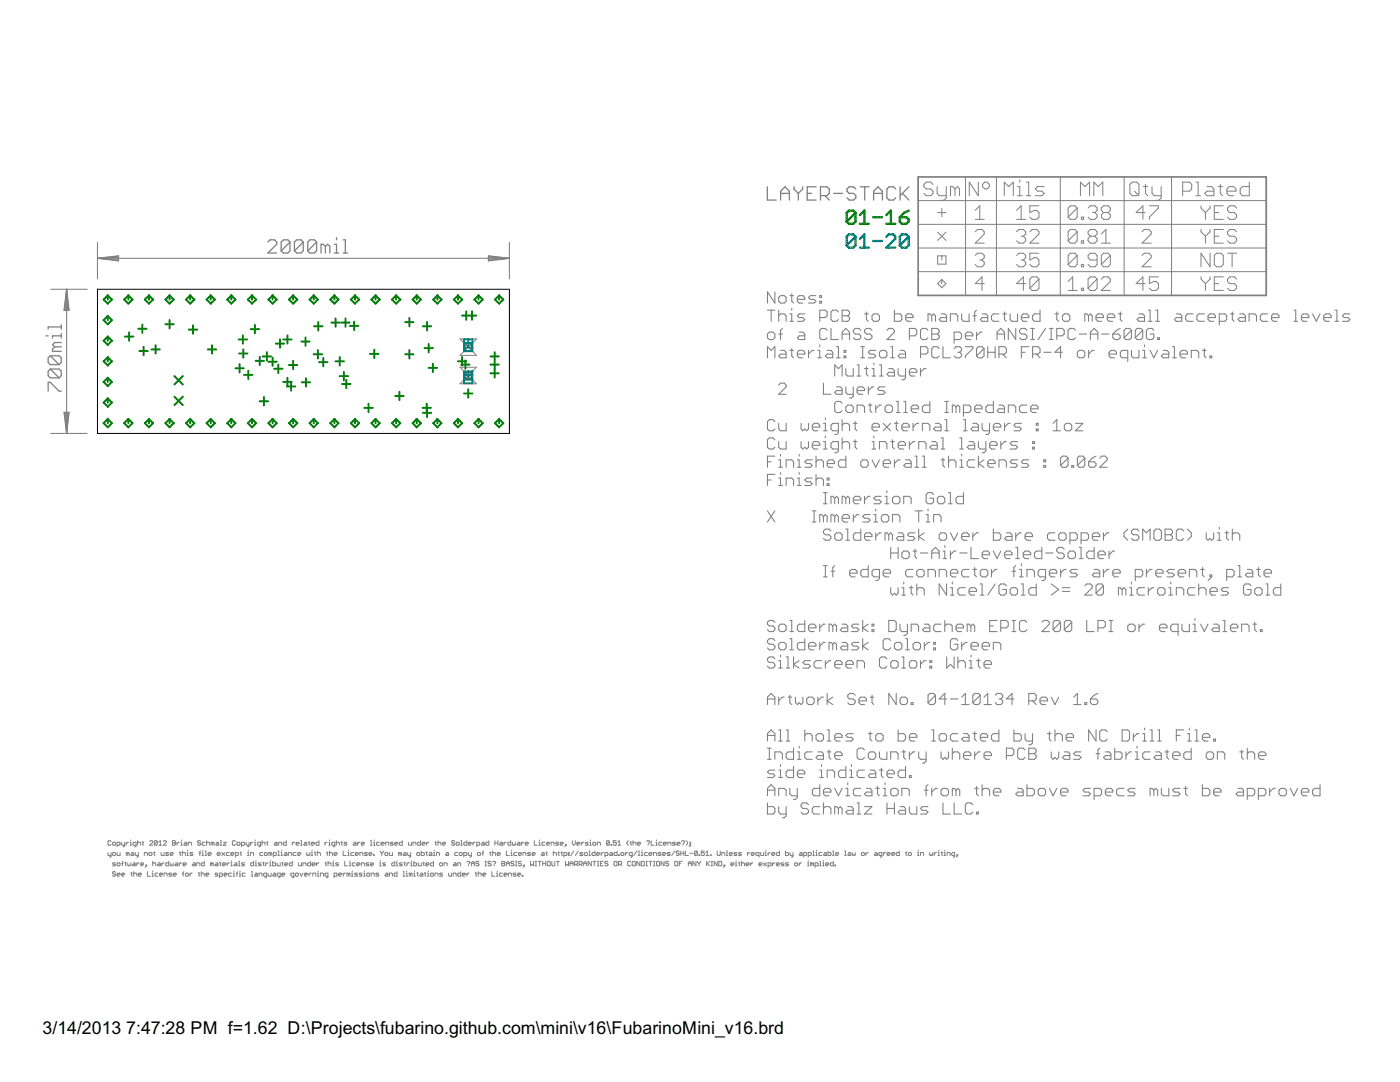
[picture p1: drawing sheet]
<svg xmlns="http://www.w3.org/2000/svg" width="279mm" height="216mm" viewBox="0 0 279 216" stroke-linecap="round" stroke-linejoin="round" font-family="sans-serif">
<defs><g id="words">
<g font-size="4">
<text x="8.5" y="206.4">3/14/2013</text>
<text x="25.2" y="206.4">7:47:28 PM f=1.62 D:\Projects\fubarino.github.com\mini\v16\FubarinoMini_v16.brd</text>
</g>
</g></defs>
<g fill="none" stroke="#000" stroke-width=".2">
<path d="M19.5 57.7h82.2v28.8h-82.2z"/>
<circle cx="93.5" cy="69.3" r=".72"/>
<circle cx="93.5" cy="74.9" r=".72"/>
</g>
<g fill="none" stroke="#808080" stroke-width=".2">
<path d="M183.2 35.3v4.7h69.5M186.2 36.8l-.5-.5h-.9l-.4 .5v.4l.4 .5h.9l.5 .4v.5l-.5 .5h-.9l-.4-.5M187 37.2v1.4l.5 .5h1.3M188.8 37.2v2.3l-.4 .5h-.5M190.6 37.7l-.5-.5h-.4v1.9M190.6 37.7v1.4M190.6 37.7l.5-.5 .4 .5v1.4M192.7 35.3v23.6M195.2 36.3v2.8l-1.8-2.8v2.8M196.5 36.3h.5l.4 .5v.4l-.4 .5h-.5l-.4-.5v-.4zM198.9 35.3v23.6M200.4 39.1v-2.8l.9 .9 .9-.9v2.8"/>
<path d="M203.1 39.1h.9M203.1 37.2h.4v1.9M203.5 35.9v.4M204.8 36.3h.5v2.8M204.8 39.1h.9M208.4 37.2h-1.3l-.5 .5 .5 .4h.9l.4 .5-.4 .5h-1.4M211.6 35.3v23.6M215.6 39.1v-2.8l.9 .9 .9-.9v2.8M218.3 39.1v-2.8l.9 .9 .9-.9v2.8M224.3 35.3v23.6M225.5 36.8l.5-.5h.9l.4 .5v1.8l-.4 .5h-.9l-.5-.5zM226.4 38.1l.9 1"/>
<path d="M228.2 37.2h.8M228.6 36.8v1.8l.4 .5M229.9 37.2v1.4l.5 .5h1.3M231.7 37.2v2.3l-.4 .5h-.5M233.8 35.3v23.6M236 38.1h1.4l.4-.4v-.9l-.4-.5h-1.4v2.8M238.7 36.3h.4v2.8M238.7 39.1h.9M240.9 37.2h.9l.5 .5v1.4h-1.4l-.5-.5 .5-.5h1.4M243.1 37.2h.9M243.5 36.8v1.8l.5 .5M244.9 38.1h1.8v-.4l-.5-.5h-.9l-.4 .5v.9l.4 .5h.9"/>
<path d="M249.3 36.3v2.8h-1.3l-.5-.5v-.9l.5-.5h1.3M252.7 35.3v23.6h-69.5M183.2 44.8h69.5M183.2 49.5h69.5M183.2 54.2h69.5M187.1 42.4h1.7M187.1 46.3l1.7 1.7M187.1 51.1h1.7v1.6h-1.7zM188 41.6v1.6M188 51.1v.8M188 55.8v.8M188 55.8l.8 .8-.8 .8-.9-.8z"/>
<path d="M188.8 46.3l-1.7 1.7M194.6 42l.9-.9v2.7M194.6 43.8h1.8M194.6 46.2l.5-.4h.9l.4 .4v.5l-1.8 1.8h1.8M194.6 51l.5-.5h.9l.4 .5v.4l-.4 .5M195.5 51.9h.5M196 51.9l.4 .4v.5l-.4 .4h-.9l-.5-.4M196.4 56.6h-1.8l1.4-1.4v2.8M202.9 51l.4-.5h.9l.5 .5v.4l-.5 .5M202.9 43.8h1.8M202.9 42l.9-.9v2.7M202.9 46.2l.4-.4h.9l.5 .4v.5l-.5 .4"/>
<path d="M203.8 47.1h.4M203.8 51.9h.4M204.2 47.1l.5 .5v.4l-.5 .5h-.9l-.4-.5M204.2 51.9l.5 .4v.5l-.5 .4h-.9l-.4-.4M204.7 56.6h-1.8l1.3-1.4v2.8M205.5 46.2l.5-.4h.9l.4 .4v.5l-1.8 1.8h1.8M207.3 55.7l-1.8 1.8M207.3 41.1h-1.8v1.3l.9-.4h.5l.4 .4v.9l-.4 .5h-.9l-.5-.5M207.3 50.5h-1.8v1.4l.9-.5h.5l.4 .5v.9l-.4 .4h-.9l-.5-.4M207.3 55.7l-.4-.5h-.9l-.5 .5v1.8M207.3 55.7v1.8l-.4 .5h-.9l-.5-.5M213.2 56.2l.9-1v2.8"/>
<path d="M213.2 58h1.8M215 51l-1.8 1.8M215 41.5v1.8l-.5 .5h-.9l-.4-.5M215 41.5l-.5-.4h-.9l-.4 .4v1.8M215 46.2l-.5-.4h-.9l-.4 .4v1.8M215 51l-.5-.5h-.9l-.4 .5v1.8M215 46.2v1.8l-.5 .5h-.9l-.4-.5M215 51v1.8l-.5 .4h-.9l-.4-.4M215 41.5l-1.8 1.8M215 46.2l-1.8 1.8M215.8 43.3h.5v.5h-.5zM215.8 48h.5v.5h-.5z"/>
<path d="M215.8 52.8h.5v.4h-.5zM215.8 57.5h.5v.5h-.5zM217.1 41.5l.5-.4h.9l.4 .4v.5l-.4 .4M217.6 47.1l-.5-.4v-.5l.5-.4h.9l.4 .4v.5l-.4 .4M217.6 47.1l-.5 .5v.4l.5 .5h.9l.4-.5v-.4l-.4-.5M217.6 47.1h.9M218 42.4h.5M218.5 42.4l.4 .5v.4l-.4 .5h-.9l-.5-.5M218.9 51.9h-1.3l-.5-.5v-.4l.5-.5h.9l.4 .5v1.8l-.4 .4h-.9l-.5-.4M218.9 55.7v1.8l-.4 .5h-.9l-.5-.5M218.9 55.7l-.4-.5h-.9l-.5 .5v1.8M218.9 55.7l-1.8 1.8"/>
<path d="M219.8 55.7l.4-.5h.9l.5 .5v.5l-1.8 1.8h1.8M219.8 48.5h1.8M219.8 46.7l.9-.9v2.7M220.2 42.4h.9M220.2 42.4l-.4 .5v.4l.4 .5h.9l.5-.5v-.4l-.5-.5M220.2 42.4l-.4-.4v-.5l.4-.4h.9l.5 .4v.5l-.5 .4M221.6 51v1.8l-.5 .4h-.9l-.4-.4M221.6 51l-.5-.5h-.9l-.4 .5v1.8M221.6 51l-1.8 1.8M227.9 46.2l.5-.4h.9l.4 .4v.5l-1.8 1.8h1.8M227.9 51l.5-.5h.9l.4 .5v.4l-1.8 1.8h1.8M228.5 42.4h-1.8l1.4-1.3v2.7"/>
<path d="M228.5 56.6h-1.8l1.4-1.4v2.8M229.4 41.1h1.8v.4l-1.8 1.8v.5M231.2 55.2h-1.8v1.4l.9-.4h.4l.5 .4v.9l-.5 .5h-.9l-.4-.5M239.7 41.1v.4l.9 .9M239.7 45.8v.4l.9 .9M239.7 55.2v.5l.9 .9M240.6 42.4v1.4M240.6 47.1v1.4M240.6 56.6v1.4M241.5 50.5v2.7l-1.8-2.7v2.7M241.5 41.1v.4l-.9 .9M241.5 45.8v.4l-.9 .9"/>
<path d="M241.5 55.2v.5l-.9 .9M242.3 42.4h.9M242.3 51l.5-.5h.9l.4 .5v1.8l-.4 .4h-.9l-.5-.4zM242.3 47.1h.9M242.3 56.6h.9M244.1 41.1h-1.8v2.7h1.8M244.1 45.8h-1.8v2.7h1.8M244.1 55.2h-1.8v2.8h1.8M245 50.5h1.8M245.9 50.5v2.7M246.8 41.5l-.5-.4h-.9l-.4 .4v.5l.4 .4h.9l.5 .5v.4l-.5 .5h-.9l-.4-.5M246.8 55.7l-.5-.5h-.9l-.4 .5v.5l.4 .4h.9l.5 .4v.5l-.5 .5h-.9l-.4-.5"/>
<path d="M246.8 46.2l-.5-.4h-.9l-.4 .4v.5l.4 .4h.9l.5 .5v.4l-.5 .5h-.9l-.4-.5M91.8 73.3h3.3l-3.3 3.3h3.3zM91.8 67.6h3.3l-3.3 3.3h3.3zM21.5 170.1v.5l.2 .1h.5M22.2 167.9l-.2-.2h-.3l-.2 .2v.6l.2 .2 .5-.2M22.2 170.1v.8l-.4 .1M22.5 168.2l.4-.1 .2 .4-.5 .2zM22.5 170.3l.4-.2 .2 .5-.5 .1zM23.1 174.1l-.2-.2-.4 .2 .1 .3 .5 .1-.2 .3h-.3l-.1-.1M23.1 172.2h-.5l-.1 .1 .4 .2 .2 .1-.2 .2h-.4M23.4 168.7h.4l.2-.2-.2-.4h-.4v.9M23.4 170.1v.5l.1 .1h.5v-.6"/>
<path d="M23.4 174.5h.6l-.2-.3-.4 .2 .1 .4h.3M23.5 172.2l.5 .1-.2 .5-.4-.2zM24.3 168.1v.4l.1 .2h.5M24.3 174.5h.6l-.2-.3-.4 .2 .1 .4h.3M24.3 172.3h.3M24.6 171.9l-.2 .1v.8M24.9 168.1v.7l-.3 .2M24.9 172.2h.3M25 172v.6l.2 .2M25.2 168.1v.6M25.5 170.3l-.3-.2v.6M25.5 172.2v.4l.1 .2 .5-.2v-.4"/>
<path d="M25.5 170.3v.4M25.5 170.3l.1-.2 .2 .2v.4M25.6 168.1l-.4 .3M26 168.7h.2M26 168.1h.1v.6M26.1 167.6v.1M26.1 174.2h.3M26.2 170.1l.5 .2v.4h-.5l-.1-.1 .1-.2h.5M26.2 174.1v.6l.2 .1M26.5 172.2l.5 .1v.5h-.5l-.1-.2 .1-.1h.5M26.7 173.9v.9M26.7 174.4l.5-.2 .1 .2v.4"/>
<path d="M27 170.1v.5l.2 .1h.4M27.2 168.7h-.5l-.2-.2 .2-.4h.5v.7l-.4 .2M27.3 172.2v.6M27.5 168.2l.4-.1 .2 .1v.5M27.5 167.7v1M27.6 170.1v.8l-.3 .1M27.6 174.5h.6l-.1-.3-.5 .2 .1 .4h.4M27.7 172.2l-.4 .3M28.1 172.5h.6l-.2-.3-.4 .1v.3l.4 .2M28.4 168.1h.3M28.5 167.9v.6l.2 .2M28.8 170.7v-.6h.5l.1 .2v.4"/>
<path d="M29.1 172.6h.2v.2h-.2zM29.3 172.8l-.3 .3M29.4 173.9v.9h.6M29.7 170.3l.5-.2 .1 .5-.4 .1zM29.9 167.9l.1-.2h.3l.2 .2-.6 .8h.6M30.3 174.2h.2v.6M30.3 174.8h.3M30.5 171.9v.9M30.5 173.8v.1M30.5 172.3l.4-.1 .2 .1v.5M30.6 170.1h.3M30.8 170v.6l.1 .1"/>
<path d="M31.4 167.9l-.2-.2h-.3l-.1 .2v.6M31.4 167.9v.6l-.2 .2-.4-.2M31.4 167.9l-.6 .6M31.5 172.2l.5 .1v.5h-.5l-.1-.2 .1-.1h.5M31.5 174.2h-.4l-.2 .2 .2 .4h.4M31.7 168.7h.6M31.7 168.1l.3-.4v1M31.8 174.5h.6l-.1-.3-.5 .2v.3l.2 .1h.3M32.2 170.1v.5l.1 .1h.4v-.6M32.3 172.2v.6M32.6 167.9l.1-.2h.4l.1 .2-.6 .8h.6M32.7 174.8v-.6h.5l.2 .2v.4"/>
<path d="M32.7 172.2l-.4 .3M33.7 170.1h-.5l-.1 .2 .6 .3-.2 .1h-.4M33.7 171.9v.9h-.5l-.1-.5 .1-.1h.5M34 170.4h.6l-.2-.3-.4 .2v.3l.4 .1M34 172.2v.4l.1 .2 .5-.2v-.4M34.3 174.2h-.5l-.1 .2 .4 .1 .2 .2-.2 .1h-.4M34.4 167.7h.5l.1 .2-.1 .3 .1 .3-.1 .2h-.5zM34.4 168.2h.5M34.6 174.5h.6l-.2-.3-.4 .2 .1 .4h.3M35 172.2l.5 .1v.5h-.5l-.1-.2 .1-.1h.5M35.3 168.1v.6M35.8 168.1l-.5 .3"/>
<path d="M35.8 170.1h.3M35.8 172.2v.6M35.9 170v.6l.2 .1M36.1 168.7h.3M36.1 168.1h.1v.6M36.2 167.6v.1M36.2 172.2l-.4 .3M36.4 170.3l.4-.2 .2 .2v.4M36.4 169.8v.9M36.4 174.4h.3M36.5 172.5h.6l-.1-.3-.5 .1 .2 .5h.3M36.7 173.9l-.2 .2v.7"/>
<path d="M36.9 168.1l.4 .1v.5h-.4l-.2-.2 .2-.1h.4M37 174.4l.4-.2 .2 .5-.2 .1h-.3zM37.3 170.7h.3M37.3 170.1h.1v.6M37.4 169.7v.1M37.6 168.7v-.6h.5l.1 .1v.5M37.9 174.2v.6M38.4 174.2l-.5 .3M38.5 170.1h-.4l-.2 .2 .6 .3-.1 .1h-.5M38.5 172.2l.5 .1v.5h-.5l-.1-.2 .1-.1h.5M39.3 172.8v-.6h.4l.2 .1v.5M39.6 174.2h.3"/>
<path d="M39.7 170.3h.3M39.7 174.1v.6l.2 .1M40 167.9l-.1-.2h-.3l-.2 .4 .5 .1 .1 .3-.1 .2-.5-.2M40 169.8l-.1 .2v.7M40.2 174.4l.4-.2 .2 .2v.4M40.2 173.9v.9M40.3 170.7h.3M40.3 170.1h.2v.6M40.5 169.7v.1M40.8 171.9v.9h-.5l-.1-.5 .1-.1h.5M40.9 168.1h-.4l-.2 .1 .2 .5h.4M40.9 170.7h.3"/>
<path d="M40.9 169.8h.2v.9M41.1 174.5h.6l-.2-.3-.4 .2 .1 .4h.3M41.2 168.2l.5-.1 .1 .1v.5M41.2 167.7v1M41.5 170.4h.6l-.1-.3-.5 .2 .2 .4h.3M42.3 172.3l-.3-.1v.6M42.3 172.3v.5M42.3 172.3l.1-.1 .2 .1v.5M42.4 168.2l-.3-.1v.6M42.4 168.2v.5M42.4 168.2l.2-.1 .1 .1v.5M43.1 172.2l.4 .1v.5h-.4l-.2-.2 .2-.1h.4"/>
<path d="M43.2 168.1l.4 .1v.5h-.4l-.1-.2 .1-.1h.4M43.3 170.4h.7l-.2-.3-.5 .2 .2 .4h.3M43.5 174.2h-.4l-.2 .2 .6 .3-.2 .1h-.4M43.8 172.2h.3M43.8 174.8h.5l.1-.1-.1-.5h-.5v.9M44 167.7h.1v1M44 168.7h.3M44 172v.6l.1 .2M44.3 170.1l.6 .6M44.4 172.5h.6l-.1-.3-.5 .1 .2 .5h.3M44.6 168.1h.6l-.6 .6h.6M44.7 174.5h.6l-.1-.3-.5 .2 .2 .4h.3"/>
<path d="M44.9 170.1l-.6 .6M45.3 172.2v.6M45.8 170.1h-.5l-.1 .2 .1 .4h.5M45.8 172.2l-.5 .3M46.1 170.4h.6l-.2-.3-.4 .2v.3l.4 .1M46.1 172.8h.3M46.1 172.2h.1v.6M46.2 174.2h-.4l-.2 .2v.3l.2 .1h.4M46.2 171.7v.2M46.5 174.2h.2v.6M46.5 174.8h.3M46.7 173.8v.1"/>
<path d="M46.8 172.2l.5 .1v.5h-.5l-.1-.2 .1-.1h.5M47 167.9l-.2-.2h-.3l-.1 .2v.6l.1 .2 .5-.2M47 170.7h.4l.2-.1-.2-.5h-.4v.9M47.1 174.4h.3M47.3 168.2l.5-.1 .1 .4-.5 .2zM47.4 173.9l-.1 .2v.7M47.6 172.8h.3M47.6 171.9h.2v.9M47.8 174.2h.1v.6M47.8 174.8h.2M47.9 173.8v.1M47.9 170.1h.3"/>
<path d="M48 170v.6l.2 .1M48.2 168.7h.4l.2-.2v-.3l-.2-.1h-.4v.9M48.8 172.2h-.5l-.1 .1 .1 .2 .5 .1-.2 .2h-.4M49 174.2h-.5l-.2 .2 .2 .4h.5M49.1 168.1v.4l.2 .2h.4M49.4 170.7h.3M49.4 170.1h.2v.6M49.6 169.7v.1M49.7 168.1v.7l-.3 .2M50 168.1v.6M50 170.7v-.6h.5l.1 .2v.4M50.2 173.9h.1v.9"/>
<path d="M50.2 174.8h.3M50.5 168.1l-.5 .3M50.6 171.9v.9h-.4l-.2-.5 .2-.1h.4M50.8 168.7h.3M50.8 168.1h.1v.6M50.9 167.6v.1M50.9 174.2l.5 .2v.4h-.5l-.1-.1 .1-.2h.5M50.9 172.8h.3M50.9 172.2h.2v.6M51.1 171.7v.2M51.7 174.8v-.6h.4l.2 .2v.4M52 168.7h-.5l-.1-.2 .1-.4h.5v.7l-.3 .2"/>
<path d="M52.1 172.2h-.4l-.2 .1 .5 .2 .1 .1-.1 .2h-.5M52.3 168.2l.4-.1 .2 .1v.5M52.3 167.7v1M52.4 170.1h-.4l-.2 .2 .2 .4h.4M52.4 172.2h.3M52.6 172v.6l.1 .2M52.7 170.3l.5-.2 .1 .5-.4 .1zM53 172.2v.6M53.2 168.1h.3M53.2 174.8h-.5l-.1-.1 .1-.5h.5v.8l-.3 .1M53.3 167.9v.6l.2 .2M53.5 174.2v.5l.2 .1h.4v-.6"/>
<path d="M53.5 172.2l-.5 .3M53.8 172.2h.2v.6M53.8 172.8h.3M54 170.3l-.3-.2v.6M54 170.3v.4M54 171.7v.2M54 170.3l.1-.2 .2 .2v.4M54.4 171.9v.9h.5l.1-.2-.1-.4h-.5M54.5 174.2l.5 .2v.4h-.5l-.1-.1 .1-.2h.5M54.6 170.7h.4l.2-.1-.2-.5h-.4v.9M54.9 168.1l.4 .1v.5h-.4l-.2-.2 .2-.1h.4M55.3 172.2v.4l.2 .2h.4v-.6"/>
<path d="M55.5 169.8h.1v.9M55.5 170.7h.3M55.6 168.7v-.6h.5l.1 .1v.5M55.9 174.8h-.4l-.2-.1 .2-.5h.4v.8l-.3 .1M56.1 170.1h.1v.6M56.1 170.7h.3M56.2 169.7v.1M56.2 174.5h.6l-.1-.3-.5 .2 .2 .4h.3M56.2 172.2h.3M56.4 172v.6l.1 .2M56.8 172.5h.6l-.1-.3-.5 .1 .2 .5h.3M56.8 170.1l.5 .2v.4h-.5l-.1-.1 .1-.2h.5"/>
<path d="M57.1 167.7v1h-.4l-.2-.2v-.3l.2-.1h.4M57.6 170.7v-.6h.4l.2 .2v.4M58.3 168.1v.6M58.3 171.9v.9h-.4l-.2-.5 .2-.1h.4M58.7 174.8h-.5l-.2-.1 .2-.5h.5v.8l-.4 .1M58.8 168.1l-.5 .3M58.9 174.4l.5-.2 .1 .5-.1 .1h-.3zM59.1 168.4h.6l-.2-.3-.4 .1 .1 .5h.3M59.1 170.1h-.4l-.2 .2v.3l.2 .1h.4M59.4 170.4h.6l-.1-.3-.5 .2v.3l.5 .1M59.6 172.2v.4l.1 .2h.5v-.6M59.9 174.2l.3 .6 .3-.6"/>
<path d="M60 167.7h.2v1M60 168.7h.3M60.5 172.8v-.6h.4l.2 .1v.5M60.8 168.1l.4 .1v.5h-.4l-.2-.2 .2-.1h.4M60.8 174.5h.6l-.2-.3-.4 .2 .1 .4h.3M61.2 170.1v.5l.2 .1 .4-.1v-.5M61.5 168.1h.3M61.7 167.9v.6l.1 .2M61.7 174.2v.6M62 171.9v.9h-.5l-.1-.2v-.3l.1-.1h.5M62.1 168.4h.6l-.1-.3-.5 .1 .2 .5h.3M62.1 170.7h.3"/>
<path d="M62.1 170.1h.2v.6M62.1 174.2l-.4 .3M62.3 169.7v.1M62.3 172.5h.6l-.2-.3-.4 .1 .1 .5h.3M62.4 174.8v-.6h.5l.1 .2v.4M62.7 170.1h.3M62.9 170v.6l.1 .1M63.2 172.2v.6M63.3 170.3l.5-.2 .1 .2v.4M63.3 169.8v.9M63.3 174.8h.3M63.3 174.2h.2v.6"/>
<path d="M63.5 173.8v.1M63.6 167.7v1h-.4l-.2-.2 .2-.4h.4M63.6 172.2l-.4 .3M63.9 174.8v-.6h.5l.2 .2v.4M64.9 168.1v.6M64.9 172.2h.3M65 172v.6l.2 .2M65.2 170.1h.2M65.3 168.1l-.4 .3M65.3 170v.6l.1 .1M65.4 174.8h-.4l-.1-.1 .1-.5h.4v.8l-.2 .1M65.5 172.3l.4-.1 .2 .1v.5"/>
<path d="M65.5 171.9v.9M65.6 168.7h.3M65.6 168.1h.2v.6M65.8 167.6v.1M65.8 169.8v.9M65.8 170.3l.4-.2 .2 .2v.4M66.4 172.8h.3M66.4 172.2h.1v.6M66.5 171.7v.2M66.7 170.4h.6l-.2-.3-.4 .2v.3l.4 .1M66.7 174.8h.4l.2-.1-.2-.5h-.4v.9M66.8 168.7h-.4l-.2-.2 .2-.4h.4v.7l-.3 .2"/>
<path d="M67.1 168.2l.5-.1 .1 .1v.5M67.1 167.7v1M67.6 174.5h.6l-.2-.3-.4 .2 .1 .4h.3M67.6 172.2h-.5l-.1 .1 .1 .2 .5 .1-.2 .2h-.4M68 168.1h.3M68.2 167.9v.6l.1 .2M68.5 169.8v.9h.6M68.5 174.2v.6M68.8 171.9v.9h.6M68.9 174.2l-.4 .3M69.2 168.1h-.4l-.2 .1 .2 .2 .4 .1-.1 .2h-.5M69.4 170.7h.3"/>
<path d="M69.4 170.1h.2v.6M69.6 169.7v.1M69.6 174.4v.4M69.6 174.4l.1-.2 .1 .2v.4M69.6 174.4l-.4-.2v.6M69.7 172.8h.3M69.7 172.2h.1v.6M69.8 171.7v.2M70.1 174.2h.2v.6M70.1 174.8h.4M70.3 173.8v.1M70.6 168.1l.5 .1v.5h-.5l-.1-.2 .1-.1h.5"/>
<path d="M70.6 170.1h-.5l-.1 .2 .1 .4h.5M70.9 170.4h.6l-.1-.3-.5 .2v.3l.5 .1M70.9 172.2h-.4l-.2 .1v.3l.2 .2h.4M71.2 172.5h.6l-.1-.3-.5 .1v.3l.5 .2M71.4 174.2h-.5l-.1 .2 .6 .3-.2 .1h-.4M71.4 168.1v.6M71.8 168.1l-.4 .3M71.8 170.7v-.6h.5l.1 .2v.4M72.1 168.4h.6l-.1-.3-.5 .1 .2 .5h.3M72.1 172.8v-.6h.5l.1 .1v.5M72.3 174.2h-.5l-.1 .2 .6 .3-.2 .1h-.4M72.6 174.2h.1v.6"/>
<path d="M72.6 174.8h.3M72.7 173.8v.1M73.2 174.4l.4-.2 .2 .5-.2 .1h-.3l-.1-.1zM73.3 170.1h-.4l-.2 .2 .6 .3-.1 .1h-.5M73.6 172.2h-.4l-.2 .1 .2 .2 .4 .1-.1 .2h-.5M73.6 170.4h.6l-.1-.3-.5 .2 .2 .4h.3M73.9 167.7h.2v1M73.9 168.7h.3M73.9 172.5h.6l-.1-.3-.5 .1 .2 .5h.3M74.1 174.8v-.6h.4l.2 .2v.4M74.5 168.7h.3M74.5 168.1h.2v.6"/>
<path d="M74.5 170.6h.2v.1h-.2zM74.7 167.6v.1M75.6 174.2h-.5l-.1 .2 .1 .1 .5 .2-.1 .1h-.5M75.8 168.1h-.5l-.2 .1 .2 .5h.5M75.8 172.2h.1v.6M75.8 172.8h.3M75.9 169.8l.3 .5M75.9 171.7v.2M76.1 168.4h.6l-.2-.3-.4 .1 .1 .5h.3M76.2 170.3v.4M76.5 169.8l-.3 .5M76.8 170.3l.5-.2 .1 .2v.3l-.4 .1z"/>
<path d="M77 168.7v-.6h.4l.2 .1v.5M77 174.2l.4 .2v.4h-.4l-.2-.1 .2-.2h.4M77 172.2h-.5l-.1 .1 .6 .3-.2 .2h-.4M77.7 170.1v.5l.2 .1h.4v-.6M77.7 174.8v-.6h.5l.1 .2v.4M78.5 168.1h-.5l-.1 .1 .1 .2 .5 .1-.2 .2h-.4M78.8 168.4h.6l-.2-.3-.4 .1v.3l.4 .2M78.8 171.9v.9h-.5l-.1-.2v-.3l.1-.1h.5M79.1 172.8h.3M79.1 172.2h.1v.6M79.2 171.7v.2M79.2 173.9v.9h-.4l-.2-.4 .2-.2h.4"/>
<path d="M79.8 170.3l-.3-.2v.6M79.8 170.3v.4M79.8 170.3l.2-.2 .1 .2v.4M80.3 167.7v1h-.5l-.1-.5 .1-.1h.5M80.3 172.2h-.5l-.1 .1 .6 .3-.2 .2h-.4M80.5 173.9h.1v.9M80.5 174.8h.3M80.6 170.1l.4 .2v.4h-.4l-.1-.1 .1-.2h.4M80.6 172.2h.3M80.8 172v.6l.1 .2M81 174.8h.4M81 174.2h.2v.6"/>
<path d="M81.2 173.8v.1M81.2 172.2v.6M81.4 170.1v.5l.1 .1h.5M81.5 168.1v.4l.2 .2h.4v-.6M81.7 172.2l-.5 .3M82 174.4l-.3-.2v.6M82 172.2h.1v.6M82 170.1v.8l-.3 .1M82 174.4v.4M82 172.8h.3M82 174.4l.1-.2 .2 .2v.4M82.1 171.7v.2"/>
<path d="M82.4 168.7v-.6h.5l.1 .1v.5M82.6 171.9v.9h.4l.2-.5-.2-.1h-.4M82.6 174.8h.3M82.6 174.2h.1v.6M82.7 173.8v.1M83.2 170.3l.4-.2 .2 .5-.5 .1-.1-.1zM83.2 174.2h.3M83.3 174.1v.6l.2 .1M83.5 172.2v.4l.1 .2h.5v-.6M83.9 167.7v1h-.4l-.2-.5 .2-.1h.4M83.9 174.2l.5 .2v.4h-.5l-.1-.1 .1-.2h.5M84.1 169.8v.9h.4l.2-.1-.2-.5h-.4"/>
<path d="M84.2 168.4h.6l-.1-.3-.5 .1v.3l.5 .2M84.4 172.2h.3M84.5 172v.6l.2 .2M84.7 174.2h.3M84.8 174.1v.6l.2 .1M85 170.1h.3M85 172.5h.6l-.2-.3-.4 .1 .1 .5h.3M85.1 168.1v.6M85.1 170v.6l.2 .1M85.3 174.8h.3M85.3 174.2h.1v.6M85.4 173.8v.1"/>
<path d="M85.6 168.1l-.5 .3M85.7 170.1l.5 .2v.4h-.5l-.1-.1 .1-.2h.5M85.9 174.4l.5-.2 .1 .5-.1 .1h-.4zM86.5 170.7h.3M86.5 170.1h.2v.6M86.5 171.9v.9h-.5l-.1-.2 .1-.4h.5M86.7 169.7v.1M86.8 168.1h.3M86.8 174.8v-.6h.5l.1 .2v.4M87 167.9v.6l.1 .2M87.1 170.7v-.6h.5l.1 .2v.4M87.4 168.2l.5-.1 .1 .1v.5"/>
<path d="M87.4 167.7v1M87.7 172.3l.5-.1 .1 .1v.3l-.4 .2zM88.3 168.4h.6l-.1-.3-.5 .1 .2 .5h.3M88.3 174.2h-.4l-.2 .2 .2 .1 .4 .2-.1 .1h-.5M88.6 172.8v-.6h.5l.1 .1v.5M89.1 170.1l.4 .2v.4h-.4l-.2-.1 .2-.2h.4M89.5 174.2v.5l.2 .1h.4v-.6M90.4 174.8v-.6h.5l.1 .2v.4M90.6 172.2l.4 .1v.5h-.4l-.2-.2 .2-.1h.4M90.7 167.9l-.1-.2h-.3l-.2 .4 .5 .1 .1 .3-.1 .2-.5-.2M91 168.2l.5-.1 .2 .4-.5 .2-.2-.2zM91.4 170.1h-.5l-.2 .2 .2 .4h.5"/>
<path d="M91.4 172.8v-.6h.4l.1 .1v.5M91.8 170.1l.5 .2v.3l-.2 .1-.4-.1zM91.9 167.7h.2v1M91.9 168.7h.4M91.9 173.9v.9h-.4l-.1-.4 .1-.2h.4M92.3 174.5h.6l-.2-.3-.4 .2 .1 .4h.3M92.6 170.7h.4l.2-.1v-.3l-.2-.2h-.4v.9M93.2 167.7v1h-.5l-.1-.2 .1-.4h.5M93.2 174.2v.6M93.2 172l.1-.1 .5 .1-.3 .5M93.5 168.4h.6l-.2-.3-.4 .1v.3l.4 .2M93.5 170.1v.5l.1 .1h.5"/>
<path d="M93.5 172.6v.2M93.6 174.2l-.4 .3M94.1 170.1v.8l-.3 .1M94.1 172.3h.6M94.1 172.8v-.6l.3-.3 .3 .3v.6M94.4 168.1v.6M94.8 168.1l-.4 .3M94.8 174.2h.3M95 174.1v.6l.1 .1M95.1 168.7h.5l.1-.5-.1-.1h-.5v.9M95.3 170.3l.4-.2 .2 .5-.5 .1zM95.4 174.4l.5-.2 .1 .2v.4"/>
<path d="M95.4 173.9v.9M95.6 172l-.2-.1-.4 .1 .1 .3 .5 .2-.2 .3-.4-.2M96.2 168.1l.4 .1v.5h-.4l-.1-.2 .1-.1h.4M96.2 170.3h.3M96.4 174.5h.5l-.1-.3-.4 .2 .1 .4h.3M96.5 169.8l-.1 .2v.7M96.8 172.8h.3M96.8 171.9h.3M96.9 171.9v.9M97.6 167.7v1h-.5l-.2-.2v-.3l.2-.1h.5M97.7 170.1h.3M97.9 170v.6l.1 .1"/>
<path d="M98 172l-.1-.1-.5 .1 .2 .3 .4 .2-.1 .3-.5-.2M98.2 173.9v.9h.6M98.3 170.3l.5-.2 .1 .2v.4M98.3 169.8v.9M98.3 172l.2-.1 .4 .1-.3 .5M98.6 172.6v.2M98.8 168.2h.6M98.8 167.7v1M99.1 174.2h.1v.6M99.1 174.8h.3M99.2 170.4h.6l-.1-.3-.5 .2v.3l.5 .1M99.2 173.8v.1"/>
<path d="M99.4 167.7v1M99.8 168.1l.5 .1v.5h-.5l-.1-.2 .1-.1h.5M100.1 171.9h.5l.1 .1-.1 .3 .1 .3-.1 .2h-.5zM100.1 172.3h.5M100.3 174.2h-.5l-.1 .2 .1 .4h.5M100.6 168.1v.6M100.6 174.5h.6l-.2-.3-.4 .2 .1 .4h.3M101 168.1l-.4 .3M101 169.8v.9h.6M101 172.8v-.6l.3-.3 .3 .3v.6M101 172.3h.6M101.5 174.8v-.6h.4l.2 .2v.4"/>
<path d="M101.9 167.7v1h-.4l-.2-.5 .2-.1h.4M102 170.7h.3M102 170.1h.1v.6M102.1 169.7v.1M102.3 168.1v.4l.1 .2 .4-.2v-.4M102.6 172l-.5-.1-.1 .3 .4 .1 .2 .3-.2 .2-.4-.2M102.8 172.8h.4M102.8 171.9h.4M103 174.2h-.4l-.2 .2 .6 .3-.2 .1h-.4M103 171.9v.9M103.2 170.1h-.5l-.1 .2 .1 .4h.5M103.3 168.1l.5 .1v.5h-.5l-.1-.2 .1-.1h.5"/>
<path d="M103.3 174.5h.6l-.1-.3-.5 .2 .2 .4h.3M103.5 170.4h.6l-.2-.3-.4 .2v.3l.4 .1M104.1 168.1v.6M104.1 172l-.5-.1-.1 .3 .4 .1 .2 .3-.2 .2-.4-.2M104.2 174.7h.2v.1h-.2zM104.4 170.7v-.6h.4l.2 .2v.4M104.5 168.1l-.4 .3M104.5 172.6h.2v.2h-.2zM104.7 172.8l-.3 .3M104.8 168.4h.6l-.1-.3-.5 .1v.3l.5 .2M105.9 170.1h-.5l-.1 .2 .6 .3-.2 .1h-.4M105.9 171.9v.9l.3-.3 .3 .3v-.9"/>
<path d="M106.2 170.4h.6l-.2-.3-.4 .2 .1 .4h.3M106.6 167.7v1h.7M106.8 172.8h.3M106.8 171.9h.3M107 171.9v.9M107.4 171.9h.6M107.5 168.7h.3M107.5 168.1h.2v.6M107.7 167.6v.1M107.7 171.9v.9M108.2 170.1l.4 .2v.4h-.4l-.2-.1 .2-.2h.4M108.3 172.3h.6"/>
<path d="M108.3 171.9v.9M108.8 168.1h-.5l-.1 .1 .1 .5h.5M108.9 171.9v.9M108.9 170.1h.3M109.1 168.4h.6l-.2-.3-.4 .1v.3l.4 .2M109.1 170v.6l.1 .1M109.2 172l.2-.1 .4 .1v.6l-.1 .2-.5-.2zM110 168.7v-.6h.4l.2 .1v.5M110.1 171.9v.7l.2 .2 .4-.2v-.7M110.4 170.3l.5-.2 .1 .2v.4M110.4 169.8v.9M111 171.9h.6"/>
<path d="M111.3 170.1h.3M111.3 171.9v.9M111.5 168.1h-.5l-.1 .1 .6 .3-.2 .2h-.4M111.5 170v.6l.1 .1M111.8 168.4h.6l-.2-.3-.4 .1v.3l.4 .2M112 170.1h.2M112.1 170v.6l.1 .1M112.5 170.7h.5l.2-.4-.2-.2h-.5v.9M112.9 168.5h.1v.2h-.1zM112.9 171.9v.9l.3-.3 .3 .3v-.9M113 168.7l-.3 .3M113.5 170.6h.1v.1h-.1z"/>
<path d="M113.5 170.1h.1v.2h-.1zM113.7 172.3h.7M113.7 172.8v-.6l.4-.3 .3 .3v.6M114.2 167.7v.7l.3 .3 .3-.3v-.7M114.5 169.8l-.6 .9M114.7 172.5h.4l.2-.5-.2-.1h-.4v.9M115 172.5l.3 .3M115.1 168.4h.6l-.1-.3-.5 .1v.3l.5 .2M115.4 169.8l-.6 .9M115.6 172.5h.4l.2-.5-.2-.1h-.4v.9M115.9 172.5l.3 .3M116 168.1v.6"/>
<path d="M116.3 170.1h-.4l-.2 .2 .5 .1 .1 .2-.1 .1h-.5M116.5 168.1l-.5 .3M116.5 172.3h.6M116.5 172.8v-.6l.3-.3 .3 .3v.6M116.6 170.3l.5-.2 .1 .5-.4 .1-.2-.1zM117.4 168.1h-.5l-.1 .1 .6 .3-.2 .2h-.4M117.5 170.7h.4M117.5 169.8h.2v.9M117.7 168.7h.3M117.7 168.1h.2v.6M117.9 167.6v.1M118 171.9v.9l-.6-.9v.9"/>
<path d="M118.3 168.2l.4-.1 .2 .1v.3l-.5 .2zM118.3 171.9h.6M118.6 171.9v.9M118.7 169.8v.9h-.4l-.1-.4 .1-.2h.4M119.1 170.4h.6l-.2-.3-.4 .2v.3l.4 .1M119.2 168.7v-.6h.5l.1 .1v.5M119.2 172.8h.3M119.2 171.9h.3M119.4 171.9v.9M119.8 172.3h.3M120 170.1v.6M120.4 171.9h-.6v.9h.6"/>
<path d="M120.4 170.1l-.4 .3M120.7 170.7h.5l.1-.1-.1-.5h-.5v.9M121.3 172l-.1-.1-.5 .1 .2 .3 .4 .2-.1 .3-.5-.2M121.6 167.9l-.1-.2h-.3l-.2 .2v.6M121.6 167.9v.6l-.1 .2-.5-.2M121.6 167.9l-.6 .6M121.8 170.1l.4 .2v.4h-.4l-.2-.1 .2-.2h.4M121.9 168.5h.2v.2h-.2zM122.5 172l.2-.1 .4 .1v.6l-.1 .2-.5-.2zM123 167.7h-.6v.5l.3-.1 .3 .1-.1 .5-.5-.2M123.1 169.8v.9h-.4l-.2-.1v-.3l.2-.2h.4M123.3 168.7h.6"/>
<path d="M123.3 168.1l.3-.4v1M123.4 170.6h.2v.1h-.2zM123.4 172.5h.5l.2-.5-.2-.1h-.5v.9M123.8 172.5l.3 .3M123.9 170.3l.5-.2 .1 .5-.4 .1zM124.8 170.1v.6M125.3 170.1l-.5 .3M125.4 167.7l-.3 .4v.3l.3 .3M125.7 168.1h.3M125.9 167.9v.6l.1 .2M125.9 172l-.2-.1-.4 .1v.6l.1 .2 .5-.2M126.2 170.7h-.5l-.1-.1v-.3l.1-.2h.5v.8l-.3 .1"/>
<path d="M126.3 168.2l.5-.1 .1 .1v.5M126.3 167.7v1M126.3 171.9l.5 .1v.6l-.2 .2-.4-.2v-.6zM127.1 169.8l-.6 .9M127.2 168.4h.6l-.1-.3-.5 .1 .2 .5h.3M127.4 170.7h.3M127.4 169.8h.1v.9M127.7 171.9v.9l-.6-.9v.9M128 170.7h.3M128 170.1h.1v.6M128 171.9h.4l.2 .1v.6l-.2 .2h-.4zM128.1 169.7v.1"/>
<path d="M128.9 172.8h.3M128.9 171.9h.3M129.1 167.9l.1-.2h.3l.2 .2-.4 .5M129.1 171.9v.9M129.2 170.1h-.4l-.2 .2 .2 .4h.4M129.3 168.5v.2M129.5 170.4h.6l-.1-.3-.5 .2v.3l.5 .1M129.5 171.9h.6M129.8 171.9v.9M130 167.7v1h.6M130.4 170.7v-.6h.5l.1 .2v.4M130.4 172.8h.3"/>
<path d="M130.4 171.9h.3M130.6 171.9v.9M130.9 168.7h.3M130.9 168.1h.1v.6M131 167.6v.1M131.2 171.9l.4 .1v.6l-.1 .2-.5-.2v-.6zM131.9 170.1h-.4l-.2 .2 .2 .1 .4 .2-.1 .1h-.5M132.1 168.1h-.5l-.1 .1v.3l.1 .2h.5M132.2 170.4h.6l-.1-.3-.5 .2 .2 .4h.3M132.4 168.4h.6l-.2-.3-.4 .1 .1 .5h.3M132.5 171.9v.9l-.6-.9v.9M133.3 168.7v-.6h.5l.1 .1v.5"/>
<path d="M133.4 172l-.1-.1-.5 .1 .2 .3 .4 .2-.1 .3-.5-.2M133.8 170.1h-.5l-.2 .2 .2 .1 .5 .2-.2 .1h-.5M134.7 169.8l-.7 .9M134.7 172l.1-.1 .5 .1v.6l-.2 .2-.4-.2zM134.8 168.1h-.5l-.1 .1 .1 .2 .5 .1-.1 .2h-.5M135.1 168.4h.6l-.1-.3-.5 .1 .2 .5h.3M135.6 170l-.5-.2-.1 .3 .4 .2 .2 .3-.2 .1-.4-.1M135.6 172.3h.3M135.9 170.3h.6M135.9 169.8v.9M136 167.9l.2-.2h.3l.1 .2-.3 .5M136.2 171.9h-.6v.9"/>
<path d="M136.3 168.5v.2M136.5 169.8v.9M136.8 169.8v.9h.6M136.9 167.7l.3 .4v.3l-.3 .3M137.4 172.3h.6M137.4 172.8v-.6l.3-.3 .3 .3v.6M137.7 168.5h.1v.2h-.1zM137.7 168.1h.1v.1h-.1zM137.7 170.3h.6M137.8 168.7l-.3 .3M138.9 171.9v.9l-.6-.9v.9M139.2 170v.6l-.2 .1-.4-.1"/>
<path d="M139.2 170l-.5-.2-.1 .2v.6M139.2 171.9l.3 .4M139.2 170l-.6 .6M139.5 170.6h.2v.1h-.2zM139.5 172.3v.5M139.8 171.9l-.3 .4M140.6 169.8h-.6v.5l.3-.2 .3 .2v.3l-.2 .1-.4-.1M140.9 170.7h.6M140.9 170.1l.3-.3v.9M141 171.9v.9M141.2 172.3l.4 .5M141.6 171.9l-.6 .6"/>
<path d="M141.8 170.6h.1v.1h-.1zM141.9 172.8h.3M141.9 171.9h.3M142.1 171.9v.9M143.1 169.8v.8l.2 .1 .4-.1v-.8M143.1 171.9v.9l-.6-.9v.9M143.4 171.9h.5l.1 .1v.6l-.1 .2h-.5zM144 170.7v-.6h.5l.2 .2v.4M144.5 172.6h.2v.2h-.2zM144.7 172.8l-.4 .3M144.9 170.7h.3M144.9 169.8h.2v.9"/>
<path d="M145.6 170.4h.6l-.2-.3-.4 .2v.3l.4 .1M145.9 172.5h.6l-.2-.3-.4 .1v.3l.4 .2M146.8 172.8h.3M146.8 172.2h.1v.6M146.9 171.7v.2M147.1 170.1h-.5l-.1 .2 .6 .3-.2 .1h-.4M147.4 172.2h.3M147.5 172v.6l.2 .2M148 170.1h-.5l-.1 .2 .6 .3-.2 .1h-.4M148 172.3l.4-.1 .2 .1v.5M148 171.9v.9M148.9 172.5h.6l-.2-.3-.4 .1v.3l.4 .2"/>
<path d="M149.2 170.1v.6M149.6 170.1l-.4 .3M149.8 172.2v.6M149.9 170.4h.7l-.2-.3-.5 .2 .2 .4h.3M150.2 172.2l-.4 .3M151.5 170.7h-.5l-.1-.4 .1-.2h.5v.9M151.5 172.5h.6l-.2-.3-.4 .1v.3l.4 .2M151.8 170.1v.5l.1 .1h.5v-.6M152.4 172.2l.6 .6M152.7 170.7h.3M152.7 170.1h.1v.6M152.8 169.7v.1"/>
<path d="M153 172.2l-.6 .6M153.3 170.1v.6M153.3 172.8h.4l.2-.5-.2-.1h-.4v.9M153.7 170.1l-.4 .3M154 170.4h.6l-.1-.3-.5 .2 .2 .4h.3M154.2 172.2v.6M154.6 172.2l-.4 .3M154.9 172.5h.7l-.2-.3-.5 .1 .2 .5h.3M155.6 169.8v.9h-.5l-.2-.1 .2-.5h.5M156.5 172.2h-.5l-.1 .1 .1 .2 .5 .1-.2 .2h-.4M156.8 169.8v.9h.4l.2-.1v-.3l-.2-.2h-.4M157.4 172.2h-.5l-.1 .1 .1 .2 .5 .1-.2 .2h-.4"/>
<path d="M157.7 170.1v.5l.1 .1h.5M158.3 170.1v.8l-.3 .1M158.6 172.3l.4-.1 .2 .4-.5 .2zM159.5 172.2v.6M159.6 170.1l.5 .2v.4h-.5l-.1-.1 .1-.2h.5M159.9 172.2l-.4 .3M160.4 170.7h.4l.2-.4-.2-.2h-.4v.9M161.2 172.2h.1v.6M161.2 172.8h.3M161.3 170.7h.5l.1-.4-.1-.2h-.5v.9M161.3 171.7v.2M162.1 172.3l.1-.1 .2 .1v.5"/>
<path d="M162.1 172.3l-.3-.1v.6M162.1 172.3v.5M162.2 170.7h.3M162.2 169.8h.2v.9M162.7 172.8h.4l.2-.2v-.3l-.2-.1h-.4v.9M162.8 170.7h.3M162.8 170.1h.2v.6M163 169.7v.1M163.6 172.8h.3M163.6 171.9h.1v.9M164 170.1h-.4l-.2 .2 .2 .4h.4M164.2 172.8h.3"/>
<path d="M164.2 172.2h.1v.6M164.3 171.7v.2M164.5 170.1l.4 .2v.4h-.4l-.2-.1 .2-.2h.4M164.8 172.5h.6l-.2-.3-.4 .1 .1 .5h.3M165.2 169.8v.9h.5l.1-.4-.1-.2h-.5M166.2 170.7h.3M166.2 169.8h.1v.9M166.3 171.9v.9h-.5l-.1-.2 .1-.4h.5M166.6 172.6h.2v.2h-.2zM166.8 170.4h.6l-.2-.3-.4 .2 .1 .4h.3M168.6 170.7h.3M168.6 169.8h.1v.9"/>
<path d="M169.3 170.1l.5 .2v.4h-.5l-.1-.1 .1-.2h.5M170.1 170.1v.5l.1 .1 .5-.1v-.5M171.9 170.3l.5-.2 .1 .5-.4 .1-.2-.1zM172.8 170.1v.6M173.3 170.1l-.5 .3M174.6 170.1l.5 .2v.4h-.5l-.1-.1 .1-.2h.5M176 170.7h-.5l-.1-.1 .1-.5h.5v.8l-.3 .1M176.3 170.1v.6M176.7 170.1l-.4 .3M177.1 170.4h.6l-.2-.3-.4 .2v.3l.4 .1M178 170.4h.6l-.2-.3-.4 .2v.3l.4 .1M179.5 169.8v.9h-.5l-.1-.1v-.3l.1-.2h.5"/>
<path d="M180.7 170.1h.3M180.8 170v.6l.2 .1M181.3 170.3l.4-.2 .2 .5-.5 .1zM183.1 170.7h.3M183.1 170.1h.2v.6M183.3 169.7v.1M183.7 170.7v-.6h.5l.1 .2v.4M185.5 170.1v.5l.2 .1 .4-.1v-.5M186.4 170.1v.6M186.9 170.1l-.5 .3M187.2 170.7h.3M187.2 170.1h.1v.6"/>
<path d="M187.3 169.7v.1M187.8 170.1h.3M188 170v.6l.1 .1M188.4 170.7h.3M188.4 170.1h.2v.6M188.6 169.7v.1M189 170.7v-.6h.5l.1 .2v.4M190.5 170.7h-.4l-.2-.1 .2-.5h.4v.8l-.3 .1M191 170.6h.1v.1h-.1zM191.1 170.7l-.3 .3"/>
</g>
<g fill="none" stroke="#808080" stroke-width=".21">
<path d="M10.1 57.7h7.3M13.3 57.7v28.8M13.3 57.7l.5 4.2h-1zM13.3 57.7l-.2 4.2M13.3 57.7l.2 4.2M13.3 57.7l-.4 4.2M13.3 57.7l.4 4.2M19.5 48.4v7.2M19.5 51.5h82.2M19.5 51.5l4.2-.5v1.1zM19.5 51.5l4.2 .3M19.5 51.5l4.2 .5"/>
<path d="M23.7 51.3l-4.2 .2M23.7 51.1l-4.2 .4M97.5 51l4.2 .5-4.2 .6zM97.5 51.3l4.2 .2M97.5 51.1l4.2 .4M101.7 48.4v7.2M101.7 51.5l-4.2 .3M101.7 51.5l-4.2 .5M154.6 58.3v2.2l-1.4-2.2v2.2M155.8 59h.7l.4 .4v.7l-.4 .4h-.7l-.4-.4v-.7zM157.6 59h.8M158 58.6v1.5l.4 .4"/>
<path d="M159.1 59.7h1.5v-.3l-.4-.4h-.7l-.4 .4v.7l.4 .4h.7M162.8 59h-1.1l-.3 .4 .3 .3h.8l.3 .4-.3 .4h-1.1M163.6 59h.4v.4h-.4zM153.2 71.4v-2.2l.7 .7 .7-.7v2.2M153.2 61.9h1.4M153.5 66.3h.8l.3 .4v.7l-.3 .4h-.8l-.3-.4v-.7zM153.9 61.9v2.2M155.4 63l.4-.4h.7l.4 .4v1.1M155.4 76.8l.4-.3h.7l.4 .3v.4l-1.5 1.5h1.5M155.4 61.9v2.2M155.4 66.7h.7M155.8 69.9h.7l.4 .4v1.1h-1.1l-.4-.4 .4-.3h1.1"/>
<path d="M156.1 65.5l-.3 .4v1.9M157.6 62.6h.4v1.5M157.6 64.1h.8M157.6 69.9h.8M158 61.5v.4M158 69.6v1.4l.4 .4M159.1 70.7h1.5v-.4l-.4-.4h-.7l-.4 .4v.7l.4 .4h.7M159.5 66.3h.7l.4 .4v1.1h-1.1l-.4-.4 .4-.4h1.1M160.6 62.6h-1.1l-.4 .4 .4 .4h.7l.4 .4-.4 .3h-1.1M161.4 69.9v1.5M162.5 69.9h-.4l-.7 .8M163.2 69.9h.4v1.5"/>
<path d="M163.2 71.4h.8M163.6 60.1h.4v.4h-.4zM163.6 63.4h1.1l.4-.4v-.7l-.4-.4h-1.1v2.2M163.6 68.8v.4M164.3 76.5v2.2h1.5M165.1 65.9l-.4-.4h-.7l-.4 .4v1.5l.4 .4h.7l.4-.4M165.1 69.9h.7l.4 .4v1.1h-1.1l-.4-.4 .4-.3h1.1M165.8 65.5v2.3h1.5M166.6 75v-2.2l.7 .8 .8-.8v2.2M166.9 77.2h.8l.4 .4v1.1h-1.2l-.3-.4 .3-.4h1.2M166.9 71.4h.8M166.9 69.2h.4v2.2"/>
<path d="M167.3 62.3l-.4-.4h-.7l-.4 .4v1.5l.4 .3h.7l.4-.3M168.1 61.9h1.1l.3 .4v.3l-.3 .4 .3 .4v.4l-.3 .3h-1.1zM168.1 67.8v-1.5l.7-.8 .7 .8v1.5M168.1 63h1.1M168.1 66.7h1.4M168.4 69.9h.4v.4h-.4zM168.4 71h.4v.4h-.4zM168.8 73.6v1.1l.4 .3h1.1v-1.4M168.8 77.2v1.1l.4 .4h1.1M170.3 77.2v1.9l-.4 .3h-.4M171 77.9h1.5v-.3l-.4-.4h-.7l-.4 .4v.7l.4 .4h.7M171 75h.8"/>
<path d="M171 72.8h.4v2.2M171.8 65.9l-.4-.4h-.7l-.4 .4v.4l.4 .4h.7l.4 .3v.4l-.4 .4h-.7l-.4-.4M171.8 71.4h.7M171.8 69.2h.7M172.2 69.2v2.2M172.5 62.6h.8M172.5 73.6h.8M172.9 62.3v1.5l.4 .3M172.9 73.2v1.5l.4 .3M173.3 77.2v1.5M174 65.9l-.3-.4h-.8l-.4 .4v.4l.4 .4h.8l.3 .3v.4l-.3 .4h-.8l-.4-.4M174 75h.8"/>
<path d="M174 73.6h.4v1.4M174.4 62.6h.7l.4 .4v.8l-.4 .3h-.7l-.4-.3v-.8zM174.4 72.5v.3M174.4 77.2h-.4l-.7 .7M174.8 69.9h-1.1l-.4 .4 .4 .4h.7l.4 .3-.4 .4h-1.1M175.5 75h.8M175.5 72.8h.4v2.2M175.9 69.9h.7l.4 .4v.7l-.4 .4h-.7l-.4-.4v-.7zM176.6 77.2h-1.1l-.3 .4 .3 .3h.8l.3 .4-.3 .4h-1.1M177 65.9l.4-.4h.7l.4 .4v.4l-1.5 1.5h1.5M177.4 73.6h.7l.4 .3v1.1h-1.1l-.4-.3 .4-.4h1.1M177.8 71.4h.7"/>
<path d="M177.8 69.2h.3v2.2M178.5 61.9v2.2h1.1l.4-.3v-.8l-.4-.4h-1.1M179.2 73.6v1.1l.4 .3h1.1M179.6 69.9h.8l.3 .4v1.1h-1.1l-.4-.4 .4-.3h1.1M180.7 73.6v1.8l-.3 .4h-.4M180.7 63.4h1.5v-.4l-.4-.4h-.7l-.4 .4v.8l.4 .3h.7M181.5 67h1.1l.4-.3v-.8l-.4-.4h-1.1v2.3M181.5 74.3h1.5v-.4l-.4-.3h-.8l-.3 .3v.8l.3 .3h.8M183.7 70.7h1.1l.4-.4v-.7l-.4-.4h-1.1v2.2M183.7 73.6v1.4M184.8 73.6h-.4l-.7 .7M185.2 65.9l-.4-.4h-.7l-.4 .4v1.5l.4 .4h.7l.4-.4"/>
<path d="M185.9 63l-.3-.4h-.4v1.5M185.9 63v1.1M185.9 65.5h1.2l.3 .4v.4l-.3 .4 .3 .3v.4l-.3 .4h-1.2zM185.9 63l.4-.4 .4 .4v1.1M185.9 66.7h1.2M187.4 69.6l-.3-.4h-.8l-.4 .4v1.4l.4 .4h.8l.3-.4M187.8 62.6h.8l.3 .4v1.1h-1.1l-.4-.3 .4-.4h1.1M188.2 69.2v2.2h1.5M189.7 64.1v-1.5h1.1l.4 .4v1.1M190.4 67.8h1.1l.4-.4v-.7l-.4-.4h-1.1v2.2M190.4 69.6l.4-.4h.7l.4 .4v.3l-.4 .4M191.2 70.3h.3"/>
<path d="M191.5 70.3l.4 .4v.3l-.4 .4h-.7l-.4-.4M191.9 62.6v1.2l.4 .3h1.1v-1.5M192.7 67h1.4v-.3l-.3-.4h-.8l-.3 .4v.7l.3 .4h.8M192.7 69.2h1.4v.4l-1.4 1.4v.4M194.1 63h.8M194.9 61.9l-.4 .4v1.8M194.9 66.3v1.5M196 62.6h.7l.4 .4v1.1h-1.1l-.4-.3 .4-.4h1.1M196 66.3h-.4l-.7 .7M196.4 69.6l-.4-.4h-.7l-.4 .4v1.4M196.4 69.6v1.4l-.4 .4h-.7l-.4-.4M196.4 69.6l-1.5 1.4"/>
<path d="M197.1 69.2v2.2M197.1 70.3h1.5M198.6 69.2v2.2M199 67.8v-1.5l.7-.8 .8 .8v1.5M199 66.7h1.5M199.3 62.6h-1.1l-.3 .4v.8l.3 .3h1.1M199.4 70.7h1.1l.4-.4v-.7l-.4-.4h-1.1v2.2M200.1 62.6h.8M200.1 70.7l.8 .7M200.5 62.3v1.5l.4 .3M201.6 62.6v1.2l.4 .3h1.1v-1.5M202.7 65.5v2.3l-1.5-2.3v2.3"/>
<path d="M203.8 63.4h1.5v-.4l-.4-.4h-.7l-.4 .4v.8l.4 .3h.7M203.8 70.3h.8M204.9 65.9l-.3-.4h-.8l-.3 .4v.4l.3 .4h.8l.3 .3v.4l-.3 .4h-.8l-.3-.4M205.3 69.2h-1.5v2.2M205.7 67.8h.7M205.7 65.5h.7M206.1 65.5v2.3M206.1 70.7h1.1l.4-.4v-.7l-.4-.4h-1.1v2.2M206.8 70.7l.8 .7M207.6 61.9v2.2h-1.2l-.3-.3v-.8l.3-.4h1.2M208.3 70.3h1.5M208.7 65.5l-1.5 2.3"/>
<path d="M209.4 67.8h.8M209.4 65.5h.8M209.8 65.5v2.3M210.5 62.6h.8M210.9 62.3v1.5l.4 .3M210.9 67h1.1l.4-.3v-.8l-.4-.4h-1.1v2.3M212 70.3h-1.5l1.1-1.1v2.2M212.4 62.6h.7l.4 .4v.8l-.4 .3h-.7l-.4-.3v-.8zM214.6 65.9l-.3-.4h-.8l-.4 .4v1.5l.4 .4h.8l.3-.4M215.4 69.9h.7l.4 .4v.7l-.4 .4h-.7l-.4-.4v-.7zM215.4 66.7h1.5M217.2 63l-.3-.4h-.4v1.5"/>
<path d="M217.2 63v1.1M217.2 63l.4-.4 .4 .4v1.1M217.3 69.9v1.5M217.6 66.7h1.5M217.6 67.8v-1.5l.8-.8 .7 .8v1.5M218.4 69.9h-.4l-.7 .8M218.7 63.4h1.5v-.4l-.3-.4h-.8l-.4 .4v.8l.4 .3h.8M219.9 66.7h1.4M221 63.4h1.5v-.4l-.4-.4h-.8l-.3 .4v.8l.3 .3h.8M221.3 70.7h1.5v-.4l-.3-.4h-.8l-.4 .4v.7l.4 .4h.8M222.1 66.7h1.1l.4 .3v.4l-.4 .4h-.7l-.4-.4zM223.2 62.6h.7"/>
<path d="M223.6 65.5l-.8 .4-.7 .8M223.6 62.3v1.5l.3 .3M225.1 71.4h-1.2l-.3-.4v-.7l.3-.4h1.2v2.2M225.8 65.9v1.5l-.4 .4h-.7l-.4-.4M225.8 65.9l-.4-.4h-.7l-.4 .4v1.5M225.8 69.9v1.1l.4 .4h1.1v-1.5M225.8 65.9l-1.5 1.5M227.3 62.6h.7l.4 .4v1.1h-1.1l-.4-.3 .4-.4h1.1M228 69.9h.4v1.5M228 65.9v1.5l-.3 .4h-.8l-.3-.4M228 65.9l-.3-.4h-.8l-.3 .4v1.5M228 65.9l-1.4 1.5"/>
<path d="M228 71.4h.8M228.4 68.8v.4M229.2 61.9h.3v2.2M229.2 64.1h.7M229.5 69.9l.8 1.5 .7-1.5M230.3 65.9l-.4-.4h-.7l-.4 .4v1.5l.4 .4h.7l.4-.4v-.7h-.8M230.7 61.9h.3v2.2M230.7 64.1h.7M231 67.4h.4v.4h-.4zM232.2 69.9h.7l.4 .4v1.1h-1.1l-.4-.4 .4-.3h1.1M234 71.4h.8M234 69.2h.4v2.2"/>
<path d="M234.8 62.6h.7l.4 .4v1.1h-1.1l-.4-.3 .4-.4h1.1M235.5 70.7h1.5v-.4l-.4-.4h-.7l-.4 .4v.7l.4 .4h.7M237.7 71.4v-1.5h1.1l.4 .4v1.1M238.1 62.6h-1.1l-.4 .4v.8l.4 .3h1.1M240 69.9h.7M240.3 62.6h-1.1l-.3 .4v.8l.3 .3h1.1M240.3 69.6v1.4l.4 .4M241.1 63.4h1.5v-.4l-.4-.4h-.7l-.4 .4v.8l.4 .3h.7M241.5 71h.3v.4h-.3zM243.3 64.1h1.1l.4-.3v-.8l-.4-.4h-1.1v2.3M245.6 62.6h.7M245.9 62.3v1.5l.4 .3"/>
<path d="M247.4 62.6h.8l.3 .4v1.1h-1.1l-.3-.3 .3-.4h1.1M249.3 64.1v-1.5h1.1l.4 .4v1.1M253 62.6h-1.1l-.4 .4v.8l.4 .3h1.1M253.8 63.4h1.4v-.4l-.3-.4h-.8l-.3 .4v.8l.3 .3h.8M258.2 61.9h.4v2.2M258.2 64.1h.8M259.7 63.4h1.5v-.4l-.4-.4h-.7l-.4 .4v.8l.4 .3h.7M262 62.6l.7 1.5 .7-1.5M264.2 63.4h1.5v-.4l-.4-.4h-.7l-.4 .4v.8l.4 .3h.7M266.4 61.9h.4v2.2M266.4 64.1h.8M269.4 62.6h-1.1l-.4 .4 .4 .4h.7l.4 .4-.4 .3h-1.1"/>
<path d="M10.1 86.5h7.3M12.8 82.3h1l-.5 4.2zM12.9 82.3l.4 4.2M13.1 82.3l.2 4.2M13.5 82.3l-.2 4.2M13.7 82.3l-.4 4.2M153.2 92.1h.7M153.2 95.8h.7M154.6 84.1l-.3-.4h-.8l-.3 .4v1.5l.3 .4h.8l.3-.4M154.6 87.8l-.3-.4h-.8l-.3 .4v1.4l.3 .4h.8l.3-.4M154.6 91h-1.4v2.2M154.6 94.7h-1.4v2.2"/>
<path d="M155.4 84.5v1.1l.4 .4h1.1v-1.5M155.4 88.1v1.1l.4 .4h1.1v-1.5M155.4 91.8h.4v1.4M155.4 95.4h.4v1.5M155.4 93.2h.7M155.4 96.9h.7M155.8 90.7v.3M155.8 94.3v.4M156.9 93.2v-1.4h1.1l.4 .3v1.1M156.9 96.9v-1.5h1.1l.4 .4v1.1M159.1 91.8h.4v1.4M159.1 93.2h.8"/>
<path d="M159.1 95.4h.4v1.5M159.1 96.9h.8M159.5 90.7v.3M159.5 94.3v.4M159.9 84.5v1.1l.3 .4 .4-.4 .4 .4 .4-.4v-1.1M159.9 88.1v1.1l.3 .4 .4-.4 .4 .4 .4-.4v-1.1M162.1 91.8h-1.1l-.4 .3 .4 .4h.7l.4 .4-.4 .3h-1.1M162.1 95.4h-1.1l-.4 .4 .4 .3h.7l.4 .4-.4 .4h-1.1M162.1 85.2h1.5v-.3l-.4-.4h-.7l-.4 .4v.7l.4 .4h.7M162.1 88.9h1.5v-.4l-.4-.4h-.7l-.4 .4v.7l.4 .4h.7M162.9 92.1l.3-.3h.8l.3 .3v1.1M162.9 95.8l.3-.4h.8l.3 .4v1.1"/>
<path d="M162.9 91v2.2M162.9 94.7v2.2M164.3 86h.8M164.3 84.5h.4v1.5M164.3 88.1h.4v1.5M164.3 89.6h.8M164.3 98.3h.8M164.7 83.4v.3M164.7 87v.4M164.7 98.3v2.2M165.1 92.5h1.5v-.4l-.4-.3h-.7l-.4 .3v.8l.4 .3h.7M165.1 95.4h.4v.4h-.4z"/>
<path d="M165.1 96.5h.4v.4h-.4zM166.6 99.4l-.4-.4h-.4v1.5M166.6 99.4l.3-.4 .4 .4v1.1M166.6 99.4v1.1M167.3 86h-1.1l-.4-.4v-.7l.4-.4h1.1v1.8l-.4 .4h-.3M167.3 89.6h-1.1l-.4-.4v-.7l.4-.4h1.1v1.9l-.4 .3h-.3M168.1 83.7v2.3M168.1 87.4v2.2M168.1 84.9l.3-.4h.8l.3 .4v1.1M168.1 88.5l.3-.4h.8l.3 .4v1.1M168.1 80.5l-.4-.4h-.8l-.3 .4v1.5l.3 .3h.8l.4-.3M168.8 99.4l-.4-.4h-.3v1.5"/>
<path d="M168.8 99.4l.4-.4 .3 .4v1.1M168.8 81.2l.4-.4h.7l.4 .4v.8l-.4 .3h-.7l-.4-.3zM168.8 91v2.2h-1.1l-.4-.3v-.8l.4-.3h1.1M168.8 99.4v1.1M170.3 99.8h1.5v-.4l-.4-.4h-.7l-.4 .4v.8l.4 .3h.7M170.3 84.5h.7M170.3 88.1h.7M170.7 84.1v1.5l.3 .4M170.7 87.8v1.4l.3 .4M171 82.3v-1.5h1.1l.4 .4v1.1M172.2 91.8h.7l.4 .3v.8l-.4 .3h-.7l-.4-.3v-.8zM172.5 99v1.5"/>
<path d="M173.3 80.8h.7M173.7 99h-.4l-.8 .8M173.7 80.5v1.5l.3 .3M174 85.2h1.5v-.3l-.4-.4h-.7l-.4 .4v.7l.4 .4h.7M174 88.1h.4v1.5M174 89.6h.8M174 91.8l.8 1.4 .7-1.4M174.4 87v.4M174.8 80.8v1.5M175.5 89.6v-1.5h1.1l.4 .4v1.1M175.9 99h-1.1l-.4 .4 .4 .4h.7l.4 .4-.4 .3h-1.1M175.9 80.8h-.4l-.7 .8"/>
<path d="M176.3 84.5l1.4 1.5M176.3 92.5h1.4v-.4l-.3-.3h-.8l-.3 .3v.8l.3 .3h.8M176.6 99h.4v1.5M177 97.9v.4M177 80.8h.8l.3 .4v.8l-.3 .3h-.8l-.4-.3v-.8zM177.7 84.5l-1.4 1.5M177.8 88.1h.7M178.1 87.8v1.4l.4 .4M178.5 91.8v1.4M178.5 99h.7l.4 .4v.8l-.4 .3h-.7l-.4-.3v-.8zM178.5 84.5h.7M178.9 80.1h.3v2.2"/>
<path d="M178.9 82.3h.7M178.9 84.1v1.5l.3 .4M179.2 88.9h1.5v-.4l-.3-.4h-.8l-.4 .4v.7l.4 .4h.8M179.6 91.8h-.4l-.7 .7M180 85.2h1.5v-.3l-.4-.4h-.7l-.4 .4v.7l.4 .4h.7M180.4 80.1h.3v2.2M180.4 82.3h.7M180.7 91.8h.8l.3 .3v1.1h-1.1l-.3-.3 .3-.4h1.1M181.5 88.1v1.5M181.8 81.6h1.5v-.4l-.3-.4h-.8l-.4 .4v.8l.4 .3h.8M182.2 84.5v1.5M182.6 88.1h-.4l-.7 .8"/>
<path d="M182.6 91h.4v2.2M182.6 93.2h.7M183.3 84.5h-.3l-.8 .7M183.3 89.6v-1.5h1.1l.4 .4v1.1M184.1 86v-1.5h1.1l.4 .4v1.1M184.1 91h.4v2.2M184.1 93.2h.7M185.6 80.1v2.2h-1.1l-.4-.3v-.8l.4-.4h1.1M185.9 88.1h.8l.3 .4v1.1h-1.1l-.3-.4 .3-.3h1.1M186.3 98.7l-.4-.4h-.7l-.4 .4v1.5l.4 .3h.7l.4-.3v-.8h-.7M186.7 84.5h.7l.4 .4v1.1h-1.1l-.4-.4 .4-.4h1.1M187.4 99h.8l.4 .4v.8l-.4 .3h-.8l-.3-.3v-.8z"/>
<path d="M187.8 87.4h.4v2.2M187.8 89.6h.8M187.8 91.8h.8M188.2 91.4v1.5l.4 .3M188.6 80.1h.7M188.6 82.3h.7M188.6 83.7h.3v2.3M188.6 86h.7M188.9 80.1v2.2M189.3 98.3h.4v2.2M189.3 92.1l.4-.3h.7l.4 .3v1.1M189.3 91v2.2"/>
<path d="M190.8 81.2l.4-.4 .3 .4v1.1M190.8 81.2l-.4-.4h-.3v1.5M190.8 81.2v1.1M191.5 87.4h.4v2.2M191.5 91.8h.4v1.4M191.5 89.6h.8M191.5 93.2h.8M191.9 90.7v.3M192.3 83.7h.4v2.3M192.3 82.3h1.1l.4-.3v-.8l-.4-.4h-1.1v2.3M192.3 98.3v2.2h-1.1l-.4-.3v-.8l.4-.4h1.1M192.3 86h.7"/>
<path d="M193.4 88.1h.7l.4 .4v1.1h-1.1l-.4-.4 .4-.3h1.1M194.1 84.5h.8l.4 .4v1.1h-1.2l-.3-.4 .3-.4h1.2M194.5 81.6h1.5v-.4l-.4-.4h-.7l-.4 .4v.8l.4 .3h.7M194.5 91.8h-1.1l-.4 .3v.8l.4 .3h1.1M195.3 88.1v1.1l.3 .4h1.1M195.3 91v2.2M196 84.5v1.1l.4 .4h1.1M196.4 91.8l-1.1 .7 1.1 .7M196.7 88.1v1.9l-.3 .3h-.4M197.1 92.5h1.5v-.4l-.4-.3h-.7l-.4 .3v.8l.4 .3h.7M197.5 84.5v1.8l-.4 .4h-.4M197.5 88.9h1.5v-.4l-.4-.4h-.7l-.4 .4v.7l.4 .4h.7"/>
<path d="M198.2 85.2h1.5v-.3l-.4-.4h-.7l-.4 .4v.7l.4 .4h.7M198.2 80.1v2.2h-1.1l-.4-.3v-.8l.4-.4h1.1M199.4 80.8h.7l.4 .4v1.1h-1.1l-.4-.3 .4-.4h1.1M199.4 93.2v-1.4h1.1l.4 .3v1.1M199.7 88.1v1.5M200.5 84.5v1.5M200.9 88.1h-.4l-.8 .8M201.2 82.3v-1.5h1.1l.4 .4v1.1M201.6 84.5h-.4l-.7 .7M203.1 88.1h-1.1l-.4 .4 .4 .4h.7l.4 .3-.4 .4h-1.1M203.1 91.8h-1.1l-.4 .3 .4 .4h.7l.4 .4-.4 .3h-1.1M203.8 84.5h-1.1l-.3 .4 .3 .3h.8l.3 .4-.3 .4h-1.1"/>
<path d="M204.9 80.8h-1.1l-.3 .4v.8l.3 .3h1.1M205.3 91.8h-1.1l-.4 .3 .4 .4h.7l.4 .4-.4 .3h-1.1M205.7 81.6h1.5v-.4l-.4-.4h-.7l-.4 .4v.8l.4 .3h.7M206.1 88.1h.3v.4h-.3zM206.1 89.2h.3v.4h-.3zM206.8 84.5h.4v.4h-.4zM206.8 85.6h.4v.4h-.4zM208.3 91.8h.4v.3h-.4zM208.3 92.9h.4v.3h-.4zM210.2 84.5l.7-.8v2.3M210.2 86h1.4M212.8 84.5h.7l.4 .4v.7l-.4 .4h-.7l-.4-.4v-.7z"/>
<path d="M213.1 91.4v1.5l-.3 .3h-.8l-.3-.3M213.1 91.4l-.3-.4h-.8l-.3 .4v1.5M213.1 91.4l-1.4 1.5M213.9 92.9h.4v.3h-.4zM214.6 84.5h1.5l-1.5 1.5h1.5M216.5 91.4v1.5l-.4 .3h-.7l-.4-.3M216.5 91.4l-.4-.4h-.7l-.4 .4v1.5M216.5 91.4l-1.5 1.5M217.3 92.1h1.1l.3 .4v.4l-.3 .3h-.8l-.3-.3zM218.7 91l-.7 .4-.7 .7M219.5 91.4l.4-.4h.7l.4 .4v.4l-1.5 1.4h1.5M153.2 101.9l1.4 2.3"/>
<path d="M154.6 101.9l-1.4 2.3M162.1 104.2h.8M162.1 101.9h.8M162.5 101.9v2.3M164.3 103.1l-.3-.4h-.4v1.5M164.3 103.1l.4-.4 .4 .4v1.1M164.3 103.1v1.1M164.3 100.5h.8M164.3 115.1h.8M164.3 112.9h.8M164.7 112.9v2.2M165.8 106l-.3-.4h-.8l-.4 .4v.3l.4 .4h.8l.3 .4v.3l-.3 .4h-.8l-.4-.4"/>
<path d="M165.8 114h.8M166.6 103.1l-.4-.4h-.4v1.5M166.6 112.9l-.4 .3v1.9M166.6 103.1l.3-.4 .4 .4v1.1M166.6 103.1v1.1M166.9 106.3h.8l.4 .4v.7l-.4 .4h-.8l-.3-.4v-.7zM168.1 103.4h1.4v-.3l-.3-.4h-.8l-.3 .4v.7l.3 .4h.8M168.8 105.6h.4v2.2M168.8 107.8h.7M169.6 114.4h1.4v-.4l-.3-.4h-.8l-.3 .4v.7l.3 .4h.8M170.3 102.7v1.5M171.4 102.7h-.4l-.7 .7"/>
<path d="M171.8 105.6v2.2h-1.1l-.4-.4v-.7l.4-.4h1.1M172.5 107.1h1.5v-.4l-.3-.4h-.8l-.4 .4v.7l.4 .4h.8M173.3 112.9v2.2h-1.1l-.4-.4v-.7l.4-.4h1.1M173.7 102.7h-1.2l-.3 .4 .3 .3h.8l.4 .4-.4 .4h-1.1M174.4 102.7h.4v1.5M174.4 104.2h.7M174.8 101.6v.3M174.8 106.3v1.5M175.5 115.1h-1.1l-.4-.4v-.7l.4-.4h1.1v1.9l-.4 .3h-.3M175.9 106.3h-.4l-.7 .8M176.3 102.7h.7l.4 .4v.7l-.4 .4h-.7l-.4-.4v-.7zM176.3 114.4h1.4v-.4l-.3-.4h-.8l-.3 .4v.7l.3 .4h.8"/>
<path d="M176.6 100.5h.8M177.4 106.7l.4-.4 .3 .4v1.1M177.4 106.7l-.4-.4h-.4v1.5M177.4 106.7v1.1M177.8 117.3v1.1l.3 .3 .4-.3 .4 .3 .3-.3v-1.1M177.8 109.2v2.3M177.8 110.3h1.4M178.1 104.2v-1.5h1.1l.4 .4v1.1M179.2 109.2v2.3M179.2 106.3h.8l.4 .4v1.1h-1.2l-.3-.4 .3-.3h1.2M180 117.3h.4v1.4M180 118.7h.7"/>
<path d="M180.4 110h.7l.4 .3v.8l-.4 .4h-.7l-.4-.4v-.8zM180.4 100.5v-1.5h1.1l.3 .4v1.1M180.4 116.1v.4M181.5 117.3h.7M181.8 116.9v1.5l.4 .3M182.2 113.6h-1.1l-.4 .4v.7l.4 .4h1.1M182.2 110h.8M182.6 106.3h-1.1l-.4 .4 .4 .4h.7l.4 .3-.4 .4h-1.1M182.6 101.9h1.5M182.6 109.6v1.5l.4 .4M183 114l.3-.4h.8l.3 .4v.7l-.3 .4h-.8l-.3-.4zM183 116.5v2.2"/>
<path d="M183 117.6l.3-.3h.8l.3 .3v1.1M183.3 101.9v2.3M183.3 105.6v2.2M183.7 110.3h1.5M184.4 106.3l-1.1 .8 1.1 .7M184.8 102.7h.4v1.5M184.8 104.2h.8M185.2 101.6v.3M185.2 115.1v-1.5h1.1l.4 .4v1.1M185.9 111.5v-1.5l.8-.8 .7 .8v1.5M185.9 110.3h1.5M186.3 104.2v-1.5h1.1l.4 .4v1.1"/>
<path d="M187.4 106.7l.4-.4h.8l.3 .4v.7l-.3 .4h-.8l-.4-.4zM187.4 115.1v-1.5h1.2l.3 .4v1.1M188.2 110h.4v1.5M188.2 111.5h.7M188.6 108.9v.3M188.9 116.5v2.2l-1.5-2.2v2.2M189.3 100.5h.7M189.7 110v1.5M189.7 114.4h1.5v-.4l-.4-.4h-.7l-.4 .4v.7l.4 .4h.7M189.7 117.3h.4v1.4M189.7 106.3l.7 1.5 .8-1.5M189.7 118.7h.7"/>
<path d="M190.1 116.1v.4M190.8 110h-.4l-.7 .7M191.5 110.3h1.5M191.9 107.1h1.5v-.4l-.4-.4h-.7l-.4 .4v.7l.4 .4h.7M192.7 117.3h-1.2l-.3 .3v.8l.3 .3h1.2M193.4 113.6h-1.1l-.4 .4v.7l.4 .4h1.1M193.4 118h1.5v-.4l-.4-.3h-.7l-.4 .3v.8l.4 .3h.7M193.8 109.2v2.3h1.5M194.1 106.3v1.5M194.1 113.6h.8M194.5 113.2v1.5l.4 .4M195.3 106.3h-.4l-.8 .8"/>
<path d="M195.6 114l.4-.4h.7l.4 .4v.7l-.4 .4h-.7l-.4-.4zM195.6 116.5h.4v2.2M195.6 118.7h.8M196 110.7h1.5v-.4l-.4-.3h-.7l-.4 .3v.8l.4 .4h.7M197.9 113.6v1.5M198.2 105.6v2.2h1.1l.4-.4v-.7l-.4-.4h-1.1M198.2 110l.8 1.5 .7-1.5M198.6 116.5l-1.5 2.2M199 113.6h-.4l-.7 .8M200.5 110.7h1.5v-.4l-.4-.3h-.7l-.4 .3v.8l.4 .4h.7M200.9 116.9l-.4-.4h-.8l-.3 .4v1.5l.3 .3h.8l.4-.3v-.8h-.8M200.9 106.3h.7l.4 .4v1.1h-1.1l-.4-.4 .4-.3h1.1"/>
<path d="M201.6 117.6l.4-.3h.7l.4 .3v.8l-.4 .3h-.7l-.4-.3zM202 114h.7M202.7 106.3v1.5M202.7 111.5h.8M202.7 109.2h.4v2.3M202.7 112.9l-.4 .3v1.9M203.5 113.6h.3v1.5M203.5 115.1h.7M203.8 112.5v.4M203.8 106.3h-.3l-.8 .8M203.8 116.5h.4v2.2M203.8 118.7h.8"/>
<path d="M204.2 110.7h1.5v-.4l-.4-.3h-.7l-.4 .3v.8l.4 .4h.7M204.6 107.1h1.5v-.4l-.4-.4h-.7l-.4 .4v.7l.4 .4h.7M205 115.1v-1.5h1.1l.3 .4v1.1M206.8 116.5v2.2h-1.1l-.4-.3v-.8l.4-.3h1.1M207.9 109.2v2.3h-1.1l-.4-.4v-.8l.4-.3h1.1M208.7 115.1h-1.1l-.4-.4v-.7l.4-.4h1.1v1.9l-.4 .3h-.4M208.7 110.3h1.5M209.4 114.4h1.5v-.4l-.4-.4h-.7l-.4 .4v.7l.4 .4h.7M209.8 116.5l1.5 1.1-1.5 1.1M210.5 106.3h-1.1l-.4 .4v.7l.4 .4h1.1M211.6 106.3h.8l.4 .4v.7l-.4 .4h-.8l-.3-.4v-.7zM211.7 113.6v1.5"/>
<path d="M212 117.3h1.5M212 118h1.5M212.4 109.6l-.4-.4h-.7l-.4 .4v.4l.4 .3h.7l.4 .4v.4l-.4 .4h-.7l-.4-.4M212.8 113.6h-.4l-.7 .8M213.5 110h.8l.3 .3v.8l-.3 .4h-.8l-.4-.4v-.8zM213.5 107.8h1.1l.4-.4v-.7l-.4-.4h-1.1v2.3M215 113.6h-1.1l-.4 .4 .4 .4h.7l.4 .3-.4 .4h-1.1M215.4 109.2h.4v2.3M215.4 111.5h.7M215.8 107.8h1.1l.3-.4v-.7l-.3-.4h-1.1v2.3M216.5 116.9l.4-.4h.7l.4 .4v.4l-1.5 1.4h1.5M218 107.1h1.5v-.4l-.4-.4h-.7l-.4 .4v.7l.4 .4h.7"/>
<path d="M218.4 109.2v2.3h-1.1l-.4-.4v-.8l.4-.3h1.1M218.4 113.6h.7l.4 .4v1.1h-1.1l-.4-.4 .4-.3h1.1M219.1 110.7h1.5v-.4l-.4-.3h-.7l-.4 .3v.8l.4 .4h.7M220.2 116.9l-.3-.4h-.8l-.4 .4v1.5M220.2 106.3v1.5M220.2 113.6v1.5M220.2 116.9v1.5l-.3 .3h-.8l-.4-.3M220.2 116.9l-1.5 1.5M221.3 110v1.5M221.3 106.3h-.3l-.8 .8M221.3 113.6h-.3l-.8 .8M222.1 114.4h1.5v-.4l-.4-.4h-.7l-.4 .4v.7l.4 .4h.7"/>
<path d="M222.5 110h-.4l-.8 .7M223.9 117.6l-.3-.3h-.4v1.4M223.9 117.6v1.1M223.9 117.6l.4-.3 .4 .3v1.1M225.1 105.6l-.8 .7v.8l.8 .7M225.4 117.3h.4v1.4M225.4 118.7h.8M225.8 116.1v.4M226.6 115.1h1.1l.3-.4v-.7l-.3-.4h-1.1v2.2M227.3 106l-.4-.4h-.7l-.4 .4v.3l.4 .4h.7l.4 .4v.3l-.4 .4h-.7l-.4-.4M228 107.8v-2.2l.8 .7 .7-.7v2.2M228.4 117.3h-1.1l-.4 .3v.8l.4 .3h1.1"/>
<path d="M228.8 113.6v1.5M229.2 117.3v1.4M229.9 113.6h-.4l-.7 .8M230.3 117.3h-.4l-.7 .7M230.7 105.6h.7l.4 .4v1.4l-.4 .4h-.7l-.4-.4v-1.4zM230.7 114.4h1.4v-.4l-.3-.4h-.8l-.3 .4v.7l.3 .4h.8M231.4 117.3h.7l.4 .3v.8l-.4 .3h-.7l-.4-.3v-.8zM232.5 105.6h1.1l.4 .4v.3l-.4 .4 .4 .4v.3l-.4 .4h-1.1zM232.5 106.7h1.1M233.3 117.3h.3v1.4M233.3 118.7h.7M233.6 116.1v.4"/>
<path d="M234.4 113.6h-1.1l-.4 .4 .4 .4h.7l.4 .3-.4 .4h-1.1M234.8 118.7v-1.4h1.1l.3 .3v1.1M235.1 114.4h1.5v-.4l-.4-.4h-.7l-.4 .4v.7l.4 .4h.7M236.2 106l-.3-.4h-.8l-.3 .4v1.4l.3 .4h.8l.3-.4M237 105.6l.7 .7v.8l-.7 .7M237.4 115.1v-1.5h1.1l.3 .4v1.1M238.5 117.3h-1.1l-.4 .3v.8l.4 .3h1.1M239.2 117.6l.4-.3h.7l.4 .3v1.1M239.2 116.5v2.2M239.6 113.6h.7M240 113.2v1.5l.3 .4M240.7 106.3v1.1l.4 .4 .4-.4 .3 .4 .4-.4v-1.1"/>
<path d="M241.5 114.7h.3v.4h-.3zM241.5 118h1.5v-.4l-.4-.3h-.8l-.3 .3v.8l.3 .3h.8M241.8 115.1l-.7 .7M243 106.3h.3v1.5M243 107.8h.7M243.3 105.2v.4M244.5 106.3h.7M244.8 106v1.4l.4 .4M244.8 115.1h1.1l.4-.4v-.7l-.4-.4h-1.1v2.2M245.2 117.3h-1.1l-.4 .3 .4 .4h.7l.4 .4-.4 .3h-1.1M245.9 105.6v2.2M245.9 106.7l.4-.4h.7l.4 .4v1.1"/>
<path d="M247.1 112.9h.3v2.2M247.1 115.1h.7M248.9 113.6h.8l.3 .4v1.1h-1.1l-.4-.4 .4-.3h1.1M249.7 116.9l-.4-.4h-.8l-.3 .4v1.5l.3 .3h.8l.4-.3v-.8h-.8M250.4 117.6l.4-.3h.7l.4 .3v.8l-.4 .3h-.7l-.4-.3zM250.8 113.6h.7M251.1 113.2v1.5l.4 .4M252.3 114.4h1.4v-.4l-.3-.4h-.8l-.3 .4v.7l.3 .4h.8M252.6 118.7h.8M252.6 116.5h.4v2.2M255.6 116.5v2.2h-1.1l-.4-.3v-.8l.4-.3h1.1M153.2 139.5h1.4"/>
<path d="M154.6 124.2l-.3-.4h-.8l-.3 .4v.3l.3 .4h.8l.3 .4v.3l-.3 .4h-.8l-.3-.4M154.6 127.8l-.3-.4h-.8l-.3 .4v.4l.3 .3h.8l.3 .4v.4l-.3 .4h-.8l-.3-.4M154.6 131.4l-.3-.3h-.8l-.3 .3v.4l.3 .4h.8l.3 .4v.3l-.3 .4h-.8l-.3-.4M155.4 124.9l.4-.4h.7l.4 .4v.7l-.4 .4h-.7l-.4-.4zM155.4 139.1v1.5M155.4 131.8h.4v1.5M155.4 133.3h.7M155.8 128.2h.7l.4 .3v.8l-.4 .4h-.7l-.4-.4v-.8zM155.8 130.7v.4M156.5 139.1h-.4l-.7 .7M156.9 131.1h.4v2.2M156.9 133.3h.7"/>
<path d="M157.3 139.1h.7M157.6 123.8h.4v2.2M157.6 127.4h.4v2.3M157.6 126h.8M157.6 129.7h.8M157.6 138.7v1.5l.4 .4M158.4 131.1v2.2M158.7 139.1v1.1l.4 .4 .4-.4 .4 .4 .3-.4v-1.1M159.5 131.8l-1.1 .8 1.1 .7M160.6 123.8v2.2h-1.1l-.4-.4v-.7l.4-.4h1.1M160.6 127.4v2.3h-1.1l-.4-.4v-.8l.4-.3h1.1M161 139.5l.4-.4h.7l.4 .4v.7l-.4 .4h-.7l-.4-.4z"/>
<path d="M161.4 125.3h1.4v-.4l-.3-.4h-.8l-.3 .4v.7l.3 .4h.8M161.4 128.9h1.4v-.4l-.3-.3h-.8l-.3 .3v.8l.3 .4h.8M161.7 131.8h-1.1l-.4 .4 .4 .4h.8l.3 .3-.3 .4h-1.2M163.2 139.1v1.5M163.6 124.5v1.5M163.6 128.2v1.5M164 131.8h-1.1l-.4 .4v.7l.4 .4h1.1M164.3 139.1h-.3l-.8 .7M164.7 124.5h-.4l-.7 .8M164.7 128.2h-.4l-.7 .7M164.7 131.8v1.5M165.1 138.4v2.2"/>
<path d="M165.8 131.8h-.3l-.8 .8M166.2 128.5l.4-.3 .3 .3v1.2M166.2 124.9v1.1M166.2 128.5v1.2M166.2 124.9l-.4-.4h-.3v1.5M166.2 128.5l-.4-.3h-.3v1.5M166.2 124.9l.4-.4 .3 .4v1.1M166.2 139.1l-1.1 .7 1.1 .8M166.6 132.6h1.5v-.4l-.4-.4h-.8l-.3 .4v.7l.3 .4h.8M168.1 124.5h.7l.4 .4v1.1h-1.1l-.4-.4 .4-.3h1.1M168.1 128.2h.7l.4 .3v1.2h-1.1l-.4-.4 .4-.4h1.1M168.8 132.6h1.5v-.4l-.4-.4h-.7l-.4 .4v.7l.4 .4h.7"/>
<path d="M170.7 138.7l-.4-.3h-.8l-.3 .3v.4l.3 .4h.8l.4 .3v.4l-.4 .4h-.8l-.3-.4M171 133.3v-1.5h1.1l.4 .4v1.1M171.4 124.5h-1.1l-.4 .4 .4 .4h.7l.4 .3-.4 .4h-1.1M171.4 128.2h-1.1l-.4 .3 .4 .4h.7l.4 .4-.4 .4h-1.1M171.4 139.8h1.5v-.3l-.4-.4h-.7l-.4 .4v.7l.4 .4h.7M172.2 123.8v2.2M172.2 127.4v2.3M173.3 124.5l-1.1 .8 1.1 .7M173.3 128.2l-1.1 .7 1.1 .8M173.7 139.1h.7M174 124.5h.4v.4h-.4zM174 125.6h.4v.4h-.4z"/>
<path d="M174 138.7v1.5l.4 .4M177 131.4l-.4-.3h-.7l-.4 .3v1.5l.4 .4h.7l.4-.4M177.4 123.8h1.1l.4 .4v1.4l-.4 .4h-1.1zM177.7 127.8l-.3-.4h-.8l-.3 .4v1.5l.3 .4h.8l.3-.4M177.8 132.2l.3-.4h.8l.3 .4v.7l-.3 .4h-.8l-.3-.4zM178.5 128.5l.4-.3h.7l.4 .3v.8l-.4 .4h-.7l-.4-.4zM178.9 138.4v2.2l-1.5-2.2v2.2M179.6 124.5v1.1l.4 .4h1.1M180 139.1h.7l.4 .4v.7l-.4 .4h-.7l-.4-.4v-.7zM180 131.1h.4v2.2M180 133.3h.7M180.7 127.4h.4v2.3"/>
<path d="M180.7 129.7h.8M181.1 124.5v1.9l-.4 .4h-.3M181.8 131.8h.8l.4 .4v.7l-.4 .4h-.8l-.3-.4v-.7zM181.8 126v-1.5h1.2l.3 .4v1.1M182.2 128.5l.4-.3h.7l.4 .3v.8l-.4 .4h-.7l-.4-.4zM183.7 131.8v1.5M184.5 124.5h.7l.4 .4v1.1h-1.1l-.4-.4 .4-.3h1.1M184.5 128.2v1.5M184.8 131.8h-.4l-.7 .8M185.6 131.8h.3v.4h-.3zM185.6 132.9h.3v.4h-.3zM185.6 128.2h-.4l-.7 .7"/>
<path d="M186.3 128.2h.4v.3h-.4zM186.3 129.3h.4v.4h-.4zM186.7 138.7l-.4-.3h-.7l-.4 .3v1.5M186.7 138.7v1.5l-.4 .4h-.7l-.4-.4M186.7 138.7l-1.5 1.5M187.8 124.5h-1.1l-.4 .4v.7l.4 .4h1.1M188.6 124.9l.3-.4h.8l.3 .4v1.1M188.6 123.8v2.2M188.9 139.5h-1.5l1.2-1.1v2.2M188.9 131.1v2.2l.8-.7 .7 .7v-2.2M189.7 139.5h1.5M190.8 125.3h1.5v-.4l-.4-.4h-.7l-.4 .4v.7l.4 .4h.7"/>
<path d="M191.2 127.8l-.4-.4h-.7l-.4 .4v1.5l.4 .4h.7l.4-.4v-.8h-.8M191.2 131.1v2.2M191.2 132.2l.3-.4h.8l.4 .4v1.1M191.9 128.2v1.5M191.9 139.1l.8-.7v2.2M193 128.2h-.3l-.8 .7M193.4 131.8h.4v1.5M193.4 133.3h.7M193.8 124.9l.3-.4 .4 .4v1.1M193.8 124.9v1.1M193.8 124.9l-.4-.4h-.4v1.5M193.8 128.9h1.5v-.4l-.4-.3h-.8l-.3 .3v.8l.3 .4h.8"/>
<path d="M193.8 130.7v.4M194.9 131.8h.7M195.3 131.4v1.5l.3 .4M195.6 138.7l-.3-.3h-.8l-.4 .3v1.5M195.6 138.7v1.5l-.3 .4h-.8l-.4-.4M195.6 138.7l-1.5 1.5M196 128.9h1.5v-.4l-.4-.3h-.7l-.4 .3v.8l.4 .4h.7M196.4 139.1l.7-.7v2.2M196.4 132.6h1.5v-.4l-.4-.4h-.8l-.3 .4v.7l.3 .4h.8M197.5 124.9h.7M198.2 129.7v-1.5h1.1l.4 .3v1.2M198.6 138.7l.4-.3h.7l.4 .3v.4l-.4 .4"/>
<path d="M199 123.8h-1.5v2.2h1.5M199.4 139.5h.3M199.7 125.3h1.2l.3-.4v-.7l-.3-.4h-1.2v2.2M199.7 139.5l.4 .3v.4l-.4 .4h-.7l-.4-.4M202 123.8h.7M202 126h.7M202.3 139.5h-1.4l1.1-1.1v2.2M202.3 123.8v2.2M204.9 124.2l-.3-.4h-.8l-.3 .4v1.4l.3 .4h.8l.3-.4M205.3 139.8h1.1l.4-.3v-.8l-.4-.3h-1.1v2.2M206.1 139.8l.7 .8M207.6 139.8h1.4v-.3l-.3-.4h-.8l-.3 .4v.7l.3 .4h.8"/>
<path d="M207.9 124.2l.4-.4h.7l.4 .4v.3l-1.5 1.5h1.5M209.8 139.1l.7 1.5 .8-1.5M211.6 124.2v1.4l-.3 .4h-.8l-.3-.4M211.6 124.2l-.3-.4h-.8l-.3 .4v1.4M211.6 124.2l-1.4 1.4M213.9 124.2l-.4-.4h-.7l-.4 .4v1.4M213.9 124.2v1.4l-.4 .4h-.7l-.4-.4M213.9 124.2l-1.5 1.4M214.3 139.1l.7-.7v2.2M216.9 123.8v2.2h1.5M217.6 139.5h1.1l.4 .3v.4l-.4 .4h-.7l-.4-.4zM219.1 138.4l-.7 .3-.8 .8"/>
<path d="M219.1 125.3h1.1l.4-.4v-.7l-.4-.4h-1.1v2.2M221.3 123.8h.8M221.3 126h.8M221.7 123.8v2.2M225.1 124.9l.3-.4h.8l.3 .4v.7l-.3 .4h-.8l-.3-.4zM227.3 124.5v1.5M228.4 124.5h-.4l-.7 .8M231.4 125.3h1.5v-.4l-.4-.4h-.7l-.4 .4v.7l.4 .4h.7M235.1 126h-1.1l-.4-.4v-.7l.4-.4h1.1v2.3M235.9 124.5v1.1l.3 .4h1.2v-1.5M238.1 126h.7M238.1 124.5h.4v1.5"/>
<path d="M238.5 123.4v.4M239.6 124.5l.7 1.5 .8-1.5M242.2 124.5h.8l.3 .4v1.1h-1.1l-.4-.4 .4-.3h1.1M244.1 123.8h.3v2.2M244.1 126h.7M245.6 125.3h1.4v-.4l-.3-.4h-.8l-.3 .4v.7l.3 .4h.8M247.8 126v-1.5h1.1l.4 .4v1.1M250 124.5h.8M250.4 124.2v1.4l.4 .4M251.5 125.6h.4v.4h-.4zM153.2 140.6v-1.5l.7-.7 .7 .7v1.5M153.2 147.9v-1.5l.7-.8 .7 .8v1.5"/>
<path d="M153.2 158.8v-1.5l.7-.7 .7 .7v1.5M153.2 146.7h1.4M153.2 151.5h.7M153.2 149.3h.7M153.2 157.7h1.4M153.5 149.3v2.2M154.6 151.5v-1.5h1.2l.3 .4v1.1M154.6 153.7h-1.1l-.3 .3 .3 .4h.8l.3 .4-.3 .4h-1.1M155.4 158.8v-1.5h1.1l.4 .4v1.1M155.4 145.6h.4v2.3M155.4 153.7h.4v1.5M155.4 147.9h.7"/>
<path d="M155.4 155.2h.7M155.8 152.5v.4M156.9 145.6h.4v2.3M156.9 147.9h.7M157.6 157.3v1.1l.4 .4h1.1M158.4 149.3v2.2h-1.1l-.4-.4v-.7l.4-.4h1.1M158.4 152.9v2.3h-1.1l-.4-.4v-.8l.4-.3h1.1M159.1 157.3v1.9l-.4 .3h-.3M159.1 154.4h1.5v-.4l-.4-.3h-.7l-.4 .3v.8l.4 .4h.7M159.1 150h.4v1.5M159.1 151.5h.8M159.5 148.9v.4"/>
<path d="M160.6 145.6v2.3M160.6 146.7l.4-.3h.7l.4 .3v1.2M162.1 150h-1.1l-.4 .4v.7l.4 .4h1.1M162.9 146.7l.3-.3h.8l.3 .3v.8l-.3 .4h-.8l-.3-.4zM163.2 150h.8l.3 .4v1.1h-1.1l-.3-.4 .3-.3h1.1M163.6 153.7h.4v1.5M163.6 156.6v2.2h-1.1l-.4-.4v-.7l.4-.4h1.1M163.6 155.2h.7M164 152.5v.4M164.3 158.1h1.5v-.4l-.3-.4h-.8l-.4 .4v.7l.4 .4h.8M165.1 155.2v-1.5h1.1l.4 .3v1.2M165.1 145.6h.4v2.3"/>
<path d="M165.1 147.9h.7M165.1 150h.7M165.5 149.6v1.5l.3 .4M166.6 147.1h1.5v-.4l-.4-.3h-.8l-.3 .3v.8l.3 .4h.8M166.6 150.8h1.5v-.4l-.4-.4h-.8l-.3 .4v.7l.3 .4h.8M166.6 157.3l.7 1.5 .8-1.5M168.8 152.9v2.3h-1.1l-.4-.4v-.8l.4-.3h1.1M168.8 157.3h.4v1.5M168.8 158.8h.7M169.2 156.2v.4M169.6 155.2h.7M169.6 153.7h.3v1.5"/>
<path d="M169.9 152.5v.4M170.3 146.4h-1.1l-.4 .3 .4 .4h.7l.4 .4-.4 .4h-1.1M171.8 157.3h-1.1l-.4 .4v.7l.4 .4h1.1M172.5 149.6l-.4-.3h-.7l-.4 .3v1.5l.4 .4h.7l.4-.4M172.5 153.7h-1.1l-.4 .3v.8l.4 .4h1.1M172.9 157.3h.8l.3 .4v1.1h-1.1l-.4-.4 .4-.3h1.1M173.3 150.4l.4-.4h.7l.4 .4v.7l-.4 .4h-.7l-.4-.4zM173.3 146.4h.7M173.7 146v1.5l.3 .4M173.7 153.7h.7l.4 .3v1.2h-1.1l-.4-.4 .4-.4h1.1M174.8 157.3h.7M175.1 146.4h.8l.4 .3v.8l-.4 .4h-.8l-.3-.4v-.8z"/>
<path d="M175.1 156.9v1.5l.4 .4M175.5 150v1.1l.4 .4h1.1v-1.5M175.5 153.7h.8M175.9 153.3v1.5l.4 .4M176.3 157.3h.3v1.5M176.3 158.8h.7M176.6 156.2v.4M177 154.4h1.5v-.4l-.4-.3h-.7l-.4 .3v.8l.4 .4h.7M177.8 151.5v-1.5h1.1l.3 .4v1.1M177.8 157.7l.3-.4h.8l.3 .4v.7l-.3 .4h-.8l-.3-.4zM179.2 145.6v2.3h1.2l.3-.4v-.8l-.3-.3h-1.2M180 158.8v-1.5h1.1l.4 .4v1.1"/>
<path d="M180 150h.7M180.4 149.6v1.5l.3 .4M180.7 152.9v2.3h-1.1l-.4-.4v-.8l.4-.3h1.1M181.5 147.1h1.5v-.4l-.4-.3h-.8l-.3 .3v.8l.3 .4h.8M181.5 150v1.5M181.5 154.8h.3v.4h-.3zM181.8 140.2h.4v.4h-.4zM182.6 150h-.4l-.7 .8M183.3 150v1.1l.4 .4h1.1M184.5 157.7h.7M184.8 150v1.9l-.4 .4h-.3M185.2 156.6l-.4 .3v1.9"/>
<path d="M185.9 157.3v1.5M185.9 145.6h.4v2.3M185.9 147.9h.8M187.1 157.3h-.4l-.8 .8M187.4 146.7l.4-.3h.8l.3 .3v.8l-.3 .4h-.8l-.4-.4zM187.8 150v1.1l.4 .4 .4-.4 .3 .4 .4-.4v-1.1M187.8 157.7l.4-.4h.7l.4 .4v.7l-.4 .4h-.7l-.4-.4zM190.1 149.3v2.2M190.1 150.4l.3-.4h.8l.3 .4v1.1M190.8 157.7l-.4-.4h-.3v1.5M190.8 157.7v1.1M190.8 157.7l.4-.4 .3 .4v1.1"/>
<path d="M191.2 146.4h-1.1l-.4 .3v.8l.4 .4h1.1M191.9 140.6h1.5M192.3 146.4h.7l.4 .3v1.2h-1.1l-.4-.4 .4-.4h1.1M192.3 150.8h1.5v-.4l-.4-.4h-.7l-.4 .4v.7l.4 .4h.7M194.1 146.4h.8M194.5 146v1.5l.4 .4M194.5 150v1.5M194.5 157.3h.8M194.9 156.9v1.5l.4 .4M195.6 150h-.3l-.8 .8M195.6 147.1h1.5v-.4l-.4-.3h-.7l-.4 .3v.8l.4 .4h.7M196 156.6v2.2"/>
<path d="M196 157.7l.4-.4h.7l.4 .4v1.1M196.4 150.8h1.5v-.4l-.4-.4h-.8l-.3 .4v.7l.3 .4h.8M196.4 140.6h1.5M198.2 158.1h1.5v-.4l-.4-.4h-.7l-.4 .4v.7l.4 .4h.7M199.3 145.6v2.3h-1.1l-.3-.4v-.8l.3-.3h1.1M200.9 150.8h1.1l.3-.4v-.8l-.3-.3h-1.1v2.2M202.4 145.6v2.3h1.1l.3-.4v-.8l-.3-.3h-1.1M203.1 157.3h.7l.4 .4v1.1h-1.1l-.4-.4 .4-.3h1.1M204.6 146.4v1.1l.4 .4h1.1M204.6 149.6l-.4-.3h-.7l-.4 .3v1.5l.4 .4h.7l.4-.4M205 156.6v2.2h1.1l.3-.4v-.7l-.3-.4h-1.1M205.3 149.3h1.1l.4 .3v.4l-.4 .4 .4 .4v.3l-.4 .4h-1.1z"/>
<path d="M205.3 150.4h1.1M206.1 146.4v1.8l-.4 .4h-.4M207.2 157.7l.4-.4h.7l.4 .4v.7l-.4 .4h-.7l-.4-.4zM209 146.4h.8M209.4 146v1.5l.4 .4M209.4 157.3l.8 1.5 .7-1.5M209.8 150v1.1l.4 .4 .3-.4 .4 .4 .4-.4v-1.1M210.5 146.7l.4-.3h.7l.4 .3v1.2M210.5 145.6v2.3M211.7 158.1h1.4v-.4l-.3-.4h-.8l-.3 .4v.7l.3 .4h.8M212.4 150h.7l.4 .4v1.1h-1.1l-.4-.4 .4-.3h1.1M212.8 147.1h1.4v-.4l-.3-.3h-.8l-.3 .3v.8l.3 .4h.8"/>
<path d="M214.3 140.6h1.5M215.8 150h-1.2l-.3 .4 .3 .4h.8l.4 .3-.4 .4h-1.1M216.5 140.2h.4v.4h-.4zM217.6 157.3h-1.1l-.4 .4 .4 .4h.7l.4 .3-.4 .4h-1.1M218.4 158.8h1.1l.3-.4v-.7l-.3-.4h-1.1v2.2M218.7 145.6v2.3l-1.4-2.3v2.3M218.7 150.4h.8M219.5 149.3l-.4 .3v1.9M220.6 158.1h1.5v-.4l-.4-.4h-.7l-.4 .4v.7l.4 .4h.7M220.6 150h.7l.4 .4v1.1h-1.1l-.4-.4 .4-.3h1.1M221 146l-.4-.4h-.7l-.4 .4v1.5l.4 .4h.7l.4-.4M222.5 149.3v2.2h1.1l.3-.4v-.7l-.3-.4h-1.1"/>
<path d="M223.9 145.6h1.2l.3 .4v1.5l-.3 .4h-1.2zM224.3 157.3h-1.1l-.4 .4v.7l.4 .4h1.1M224.7 150v1.5M225.8 150h-.4l-.7 .8M226.2 146.4v1.5M226.5 157.3h-1.1l-.3 .4 .3 .4h.8l.3 .3-.3 .4h-1.1M226.6 150h.3v1.5M226.6 151.5h.7M226.9 148.9v.4M227.3 146.4h-.4l-.7 .7M228 146.4h.4v1.5M228 147.9h.8"/>
<path d="M228.4 145.3v.3M229.5 150h-1.1l-.4 .4v.7l.4 .4h1.1M229.5 145.6h.4v2.3M229.5 147.9h.8M230.3 157.7l-.4-.4h-.4v1.5M230.3 157.7l.4-.4 .3 .4v1.1M230.3 157.7v1.1M230.7 150h.7l.4 .4v1.1h-1.1l-.4-.4 .4-.3h1.1M231 145.6h.4v2.3M231 147.9h.8M231.8 157.3v1.1l.4 .4h1.1v-1.5M232.5 150h.8"/>
<path d="M232.9 149.6v1.5l.4 .4M234 150.8h1.5v-.4l-.4-.4h-.7l-.4 .4v.7l.4 .4h.7M234.8 146.7h.7M235.5 157.3h-1.1l-.4 .4 .4 .4h.7l.4 .3-.4 .4h-1.1M236.2 145.6h-1.4v2.3M236.2 157.3h.8M236.6 156.9v1.5l.4 .4M237 146.4h.4v1.5M237 147.9h.7M237.4 145.3v.3M237.7 149.3v2.2h-1.1l-.4-.4v-.7l.4-.4h1.1M238.5 145.6h.3v2.3"/>
<path d="M238.5 147.9h.7M240 147.1h1.4v-.4l-.3-.3h-.8l-.3 .3v.8l.3 .4h.8M240 156.6v2.2h1.1l.3-.4v-.7l-.3-.4h-1.1M241.1 150h.7l.4 .4v.7l-.4 .4h-.7l-.4-.4v-.7zM242.2 147.5h.4v.4h-.4zM242.2 158.1h1.5v-.4l-.4-.4h-.7l-.4 .4v.7l.4 .4h.7M243 151.5v-1.5h1.1l.3 .4v1.1M247.1 157.3h.7l.4 .4v1.1h-1.1l-.4-.4 .4-.3h1.1M247.4 150h.8M247.8 149.6v1.5l.4 .4M248.9 150.4l.4-.4h.7l.4 .4v1.1M248.9 158.8h1.1l.4-.4v-.7l-.4-.4h-1.1v2.2"/>
<path d="M248.9 149.3v2.2M251.1 150.8h1.5v-.4l-.3-.4h-.8l-.4 .4v.7l.4 .4h.8M251.1 158.8h1.2l.3-.4v-.7l-.3-.4h-1.2v2.2M253.4 157.3v1.5M254.5 157.3h-.4l-.7 .8M255.2 157.7l.4-.4h.8l.3 .4v.7l-.3 .4h-.8l-.4-.4zM257.5 157.3l.7 1.5 .8-1.5M259.7 158.1h1.5v-.4l-.4-.4h-.7l-.4 .4v.7l.4 .4h.7M263.4 156.6v2.2h-1.1l-.3-.4v-.7l.3-.4h1.1M153.2 160.2v2.2h1.1l.3-.3v-.8l-.3-.3h-1.1M155.4 161v1.1l.4 .3h1.1M156.9 161v1.8l-.4 .4h-.4"/>
<path d="M161.4 160.6l-.4-.4h-.8l-.3 .4v.4l.3 .3h.8l.4 .4v.4l-.4 .3h-.8l-.3-.3M163.6 161h-1.1l-.4 .3v.8l.4 .3h1.1M164.3 161.3l.4-.3h.8l.3 .3v1.1M164.3 160.2v2.2M167.3 161.3l.4-.3 .4 .3v1.1M167.3 161.3v1.1M167.3 161.3l-.4-.3h-.3v1.4M169.2 161h.7l.4 .3v1.1h-1.1l-.4-.3 .4-.4h1.1M171 160.2h.4v2.2M171 162.4h.8M172.5 161h1.5l-1.5 1.4h1.5M177 160.2v2.2"/>
<path d="M177 161.3h1.5M178.5 160.2v2.2M179.6 161h.8l.3 .3v1.1h-1.1l-.4-.3 .4-.4h1.1M181.5 161v1.1l.3 .3h1.2v-1.4M185.2 161h-1.1l-.4 .3 .4 .4h.7l.4 .4-.4 .3h-1.1M188.2 160.2v2.2h1.5M190.4 160.2v2.2h1.5M194.1 160.6l-.3-.4h-.8l-.3 .4v1.5l.3 .3h.8l.3-.3M194.9 162.1h.4v.3h-.4z"/>
</g>
<g fill="none" stroke="#808080" stroke-width=".25">
<path d="M153.1 37.3v2.6h1.8M155.8 39.9v-1.7l.9-.9 .8 .9v1.7M155.8 38.6h1.7M158.5 37.3v.4l.8 .9M159.3 38.6v1.3M160.2 37.3v.4l-.9 .9M161.1 38.6h.9M162.9 37.3h-1.8v2.6h1.8M163.7 39h1.4l.4-.4v-.9l-.4-.4h-1.4v2.6M164.6 39l.9 .9M166.4 38.6h1.7M170.8 37.7l-.5-.4h-.8l-.5 .4v.5l.5 .4h.8l.5 .4v.5l-.5 .4h-.8l-.5-.4"/>
<path d="M171.7 37.3h1.7M172.6 37.3v2.6M174.3 38.6h1.8M174.3 39.9v-1.7l.9-.9 .9 .9v1.7M178.8 37.7l-.5-.4h-.9l-.4 .4v1.8l.4 .4h.9l.5-.4M179.6 37.3v2.6M180.1 38.6l1.3 1.3M181.4 37.3l-1.8 1.7M53.5 48.3l.4-.4h.9l.4 .4v.4l-1.7 1.8h1.7M57.9 48.3v1.8l-.5 .4h-.8l-.5-.4M57.9 48.3l-.5-.4h-.8l-.5 .4v1.8M57.9 48.3l-1.8 1.8"/>
<path d="M60.5 48.3v1.8l-.4 .4h-.9l-.4-.4M60.5 48.3l-.4-.4h-.9l-.4 .4v1.8M60.5 48.3l-1.7 1.8M63.2 48.3v1.8l-.5 .4h-.9l-.4-.4M63.2 48.3l-.5-.4h-.9l-.4 .4v1.8M63.2 48.3l-1.8 1.8M64.9 49.2l-.4-.5h-.4v1.8M64.9 49.2v1.3M64.9 49.2l.5-.5 .4 .5v1.3M66.7 50.5h.9M66.7 48.7h.5v1.8M67.2 47.4v.5"/>
<path d="M68.5 50.5h.9M68.5 47.9h.4v2.6M9.2 67h.4M9.6 78v-1.7h.4l1.8 1.7h.4M10 71l-.4 .4v.9l.4 .4h1.8M10 73.6l-.4 .5v.9l.4 .4h1.8M10 73.6h1.8l.4 .5v.9l-.4 .4M10 71h1.8l.4 .4v.9l-.4 .4M10 73.6l1.8 1.8M10 71l1.8 1.7M10.9 69.2l-.4 .5v.4h1.7M10.9 69.2h1.3"/>
<path d="M12.2 65.2h-2.6v.5M12.2 64.8v.9M12.2 66.6v.8M12.2 67h-1.7v.4M12.2 68.3h-1.3l-.4 .5 .4 .4"/>
</g>
<path d="M183.2 35.3h69.5v23.6h-69.5z" fill="none" stroke="#808080" stroke-width=".34"/>
<g fill="#008000" stroke="#008000" stroke-width=".2">
<path d="M93 62.1h.1v1.8l-.1-.1z"/>
<path d="M92.8 71.9h.2l-.1 1.8-.1-.1z"/>
<path d="M92 72.7h1.7l.1 .1h-1.8z"/>
<path d="M58 76.2h.2l-.1 1.8h-.1z"/>
<path d="M57.2 77.1l1.8-.1v.2h-1.8z"/>
<path d="M85.2 81.5h.1v1.8l-.1-.1z"/>
<path d="M84.3 82.3h1.8v.1l-1.7 .1z"/>
<path d="M168.8 42.4h.3l-.1 1.9h-.2z"/>
<path d="M168.8 42.4l.6-.5 .1 .1-.5 .6z"/>
<path d="M169.3 42l1-.1 .1 .2-1 .1z"/>
<path d="M170.2 41.9l.7 .5-.1 .2-.6-.5z"/>
<path d="M170.6 42.4h.3l-.1 1.9h-.2z"/>
<path d="M170.2 44.6l.5-.5 .2 .1-.6 .6z"/>
<path d="M169.3 44.6l1-.1 .1 .2-1 .1z"/>
<path d="M168.8 44.2l.2-.1 .5 .6-.1 .1z"/>
<path d="M168.8 44.2l1.9-1.9 .2 .1-1.9 1.9z"/>
<path d="M171.5 42.8l1.1-.9v.2l-.9 .9z"/>
<path d="M172.4 42h.2v2.8l-.2-.1z"/>
<path d="M171.5 44.6l1.9-.1 .1 .2-1.9 .1z"/>
<path d="M174.2 43.2h1.9v.2l-1.9 .1z"/>
<path d="M176.8 42.8l1.1-.9v.2l-.9 .9z"/>
<path d="M177.8 41.9l.1 .1-.1 2.8-.1-.1z"/>
<path d="M176.8 44.6l1.9-.1 .1 .2-1.9 .1z"/>
<path d="M180.3 42.4l1-.5 .2 .1-1.1 .6z"/>
<path d="M180.4 42.3l.2 .2-1 1-.1-.1z"/>
<path d="M179.5 43.3h.2l-.1 1h-.1z"/>
<path d="M179.5 44.2l.1-.1 .5 .6-.2 .1z"/>
<path d="M179.9 44.6l1-.1 .1 .2-1 .1z"/>
<path d="M180.8 44.6l.5-.5 .2 .1-.6 .6z"/>
<path d="M181.2 43.7h.3l-.1 .6h-.2z"/>
<path d="M180.8 43.2l.7 .5-.1 .2-.6-.5z"/>
<path d="M179.5 43.3l1.4-.1 .1 .2-1.5 .1z"/>
<path d="M33.8 63.8h.1v1.8h-.1z"/>
<path d="M32.9 64.7l1.8-.1 .1 .1-1.8 .1z"/>
<path d="M60.9 67.2l.2 .1-.1 1.8-.1-.1z"/>
<path d="M60.1 68.1h1.7l.1 .1h-1.8z"/>
<path d="M73.5 80.5h.1v1.8h-.1z"/>
<path d="M72.6 81.3h1.8l.1 .1-1.8 .1z"/>
<path d="M58.4 72h.2l-.1 1.7h-.1z"/>
<path d="M57.6 72.8l1.8-.1v.2h-1.8z"/>
<path d="M50.8 64.8h.1v1.8l-.1-.1z"/>
<path d="M50 65.6h1.7l.1 .1-1.8 .1z"/>
<path d="M52.6 79.2h.1v1.8l-.1-.1z"/>
<path d="M51.8 80h1.7l.1 .1-1.8 .1z"/>
<path d="M74.7 69.7l.1 .1-.1 1.7h-.1z"/>
<path d="M73.8 70.6l1.8-.1v.2h-1.8z"/>
<path d="M67.7 71.2h.2l-.1 1.8h-.1z"/>
<path d="M66.9 72.1l1.8-.1v.1l-1.8 .1z"/>
<path d="M93.4 77.6h.1v1.8h-.1z"/>
<path d="M92.5 78.5l1.8-.1 .1 .1-1.8 .1z"/>
<path d="M63.4 64.2h.2v1.8h-.2z"/>
<path d="M62.6 65.1l1.8-.1v.2h-1.7z"/>
<path d="M28.6 69.2h.1v1.8l-.1-.1z"/>
<path d="M27.8 70h1.7l.1 .1h-1.8z"/>
<path d="M85.2 64.2h.1v1.8h-.1z"/>
<path d="M84.3 65.1l1.8-.1v.2h-1.7z"/>
<path d="M85.5 68.6h.1v1.8l-.1-.1z"/>
<path d="M84.6 69.4h1.8l.1 .1-1.8 .1z"/>
<path d="M81.6 63.4h.2l-.1 1.8h-.1z"/>
<path d="M80.8 64.2h1.7l.1 .1-1.8 .1z"/>
<path d="M81.6 69.8h.2l-.1 1.8h-.1z"/>
<path d="M80.8 70.7l1.7-.1 .1 .1-1.8 .1z"/>
<path d="M61 75.4h.2l-.1 1.8h-.1z"/>
<path d="M60.2 76.2h1.7l.1 .1-1.8 .1z"/>
<path d="M94.1 62.1h.2l-.1 1.8-.1-.1z"/>
<path d="M92.2 62.9h2.9v.1l-2.9 .1z"/>
<path d="M92.1 71.2h.2v1.8h-.2z"/>
<path d="M91.3 72.1l1.8-.1v.1l-1.7 .1z"/>
<path d="M97.8 72.7h1.8v.1h-1.7z"/>
<path d="M69 75.8h.2v1.7h-.2z"/>
<path d="M68.2 76.6l1.8-.1v.2h-1.8z"/>
<path d="M86.3 72.6h.2l-.1 1.7h-.1z"/>
<path d="M85.5 73.4l1.7-.1 .1 .1-1.8 .1z"/>
<path d="M98.6 73.6h.2v1.8h-.2z"/>
<path d="M97.9 74.4h1.7v.1l-1.7 .1z"/>
<path d="M68.5 74.2h.2v1.8l-.2-.1z"/>
<path d="M67.8 75h1.7v.1h-1.7z"/>
<path d="M48.4 66.9h.2l-.1 1.7h-.1z"/>
<path d="M47.6 67.7l1.7-.1 .1 .2h-1.8z"/>
<path d="M38.4 64.9h.2v1.8l-.2-.1z"/>
<path d="M37.6 65.7h1.8v.1h-1.7z"/>
<path d="M42.2 68.9h.2v1.7h-.2z"/>
<path d="M41.4 69.6h1.8v.2h-1.8z"/>
<path d="M28.4 64.7h.1l-.1 1.8h-.1z"/>
<path d="M27.5 65.6l1.8-.1v.1l-1.7 .1z"/>
<path d="M49.5 73.9l.1 .1v1.7h-.1z"/>
<path d="M48.6 74.8l1.8-.1 .1 .1-1.8 .1z"/>
<path d="M68.9 63.5h.1v1.8l-.1-.1z"/>
<path d="M68.1 64.3h1.7v.1l-1.7 .1z"/>
<path d="M25.7 66.3h.2l-.1 1.8-.1-.1z"/>
<path d="M24.9 67.1h1.7l.1 .1h-1.8z"/>
<path d="M31 68.9h.1v1.7h-.1z"/>
<path d="M30.2 69.6h1.7l.1 .2h-1.8z"/>
<path d="M48.5 69.7h.1v1.7h-.1z"/>
<path d="M47.6 70.5l1.8-.1 .1 .2h-1.8z"/>
<path d="M51.8 71.2h.1v1.7h-.1z"/>
<path d="M50.9 72l1.8-.1v.2h-1.7z"/>
<path d="M70.6 64.2h.2l-.1 1.7h-.1z"/>
<path d="M69.8 65l1.7-.1 .1 .2h-1.8z"/>
<path d="M57.3 66.9h.1v1.7h-.1z"/>
<path d="M56.5 67.7l1.7-.1 .1 .2h-1.8z"/>
<path d="M55.8 67.7h.2l-.1 1.8-.1-.1z"/>
<path d="M55 68.5h1.7l.1 .1h-1.8z"/>
<path d="M47.7 72.6h.2v1.8h-.2z"/>
<path d="M46.9 73.4h1.8v.1l-1.8 .1z"/>
<path d="M64.4 71.4h.2v1.8l-.2-.1z"/>
<path d="M63.6 72.2h1.8v.1h-1.8z"/>
<path d="M66.9 63.5h.2l-.1 1.8-.1-.1z"/>
<path d="M66.1 64.3h1.7l.1 .1-1.8 .1z"/>
<path d="M63.4 69.8h.1v1.8h-.1z"/>
<path d="M62.6 70.6h1.7v.1l-1.7 .1z"/>
<path d="M53.2 70.3h.1v1.7h-.1z"/>
<path d="M52.3 71.1l1.8-.1v.2h-1.7z"/>
<path d="M54.3 71.3h.2l-.1 1.8-.1-.1z"/>
<path d="M53.5 72.1h1.8v.1l-1.8 .1z"/>
<path d="M55.5 72.7h.1v1.8l-.1-.1z"/>
<path d="M54.6 73.5h1.8l.1 .1-1.8 .1z"/>
<path d="M79.6 78.1h.2v1.8h-.2z"/>
<path d="M78.8 79l1.8-.1v.2h-1.8z"/>
<path d="M98.6 70.3h.2v3.4l-.2-.1z"/>
<path d="M97.8 71.1l1.8-.1v.2h-1.7z"/>
<path d="M57.3 75.4h.1v1.7h-.1z"/>
<path d="M56.5 76.2l1.7-.1 .1 .1-1.8 .1z"/>
<path d="M85.1 80.5h.1v1.8h-.1z"/>
<path d="M84.2 81.3h1.8l.1 .1-1.8 .1z"/>
<path d="M34.7 79.1h.2l1.7 1.8h-.2z"/>
<path d="M34.7 80.8l1.7-1.7h.2l-1.7 1.8z"/>
<path d="M34.7 75h.2l1.7 1.8h-.2z"/>
<path d="M36.4 75l.2 .1-1.8 1.7-.1-.1z"/>
<path d="M21.4 63h.2l-.1 1-.1-.1z"/>
<path d="M21.4 63h.1l.9 .9-.1 .1z"/>
<path d="M21.4 64.7l.9-.9h.1l-.9 1z"/>
<path d="M20.6 63.8h.1l.9 .9-.1 .1z"/>
<path d="M21.5 63l.1 .1-1 .9v-.2z"/>
<path d="M21.4 67.1h.2l-.1 1-.1-.1z"/>
<path d="M21.4 67.1h.1l.9 .9-.1 .1z"/>
<path d="M21.4 68.8l.9-.9h.1l-.9 1z"/>
<path d="M20.6 67.9l1 .9-.1 .1-.9-.9z"/>
<path d="M21.5 67.1l.1 .1-1 .9v-.2z"/>
<path d="M21.4 71.2h.2l-.1 1-.1-.1z"/>
<path d="M21.4 71.2h.1l.9 .9-.1 .1z"/>
<path d="M21.4 72.9l.9-.9 .1 .1-.9 .9z"/>
<path d="M20.6 72l1 .9-.1 .1-.9-.9z"/>
<path d="M21.5 71.2l.1 .1-1 .9v-.1z"/>
<path d="M21.4 75.4h.2l-.1 .9-.1-.1z"/>
<path d="M21.4 75.4l.1-.1 .9 .9-.1 .1z"/>
<path d="M21.4 77l.9-.9 .1 .1-.9 .9z"/>
<path d="M20.6 76.2l.1-.1 .9 1h-.1z"/>
<path d="M20.6 76.2l.9-.9 .1 .1-.9 .9z"/>
<path d="M21.5 79.4l.1 .1-.1 .9h-.1z"/>
<path d="M21.5 79.4l.9 .9v.1l-1-.9z"/>
<path d="M21.4 81.1l.9-.9 .1 .1-.9 .9z"/>
<path d="M20.6 80.3l.1-.1 .9 1h-.1z"/>
<path d="M21.5 79.4l.1 .1-1 .9v-.1z"/>
<path d="M99.5 58.9h.2v1l-.2-.1z"/>
<path d="M99.5 58.9h.2l.8 .9-.1 .1z"/>
<path d="M99.5 60.5l.9-.8h.1l-.8 1z"/>
<path d="M98.7 59.7h.1l.9 .9-.1 .1z"/>
<path d="M99.6 58.9l.1 .1-1 .9v-.2z"/>
<path d="M95.4 58.9h.2l-.1 1-.1-.1z"/>
<path d="M95.4 58.9h.1l.9 .9-.1 .1z"/>
<path d="M95.4 60.5l.9-.8h.1l-.9 1z"/>
<path d="M94.6 59.7h.1l.9 .9-.1 .1z"/>
<path d="M95.5 58.9l.1 .1-1 .9v-.2z"/>
<path d="M91.3 58.9h.2l-.1 1-.1-.1z"/>
<path d="M91.3 58.9h.1l.9 .9-.1 .1z"/>
<path d="M91.3 60.5l.9-.8h.1l-.9 1z"/>
<path d="M90.5 59.7h.1l.9 .9-.1 .1z"/>
<path d="M91.4 58.9l.1 .1-1 .9v-.2z"/>
<path d="M87.2 58.9h.2l-.1 1-.1-.1z"/>
<path d="M87.2 58.9h.1l.9 .9-.1 .1z"/>
<path d="M87.2 60.5l.9-.8h.1l-.9 1z"/>
<path d="M86.4 59.7h.1l.9 .9-.2 .1z"/>
<path d="M87.2 58.9l.2 .1-1 .9v-.2z"/>
<path d="M83.1 58.9h.1v1l-.1-.1z"/>
<path d="M83.1 58.9h.1l.9 .9-.2 .1z"/>
<path d="M83.1 60.5l.8-.8h.2l-.9 1z"/>
<path d="M82.3 59.7h.1l.8 .9-.1 .1z"/>
<path d="M83.1 58.9l.1 .1-.9 .9v-.2z"/>
<path d="M79 58.9h.1v1l-.1-.1z"/>
<path d="M79 58.9h.1l.9 .9-.2 .1z"/>
<path d="M79 60.5l.8-.8h.2l-.9 1z"/>
<path d="M78.1 59.7h.2l.8 .9-.1 .1z"/>
<path d="M79 58.9l.1 .1-.9 .9-.1-.2z"/>
<path d="M74.9 58.9h.1v1l-.1-.1z"/>
<path d="M74.9 58.9h.1l.9 .9-.2 .1z"/>
<path d="M74.9 60.5l.8-.8h.2l-.9 1z"/>
<path d="M74.1 59.7l.9 .8v.2l-1-.9z"/>
<path d="M74.9 58.9l.1 .1-.9 .9-.1-.2z"/>
<path d="M70.8 58.9h.1v1l-.1-.1z"/>
<path d="M70.8 58.9h.1l.9 .9-.2 .1z"/>
<path d="M70.8 60.5l.8-.8h.2l-.9 1z"/>
<path d="M70 59.7l.9 .8v.2l-1-.9z"/>
<path d="M70.8 58.9l.1 .1-.9 .9-.1-.2z"/>
<path d="M66.7 58.9h.1v1l-.1-.1z"/>
<path d="M66.7 58.9h.1l.8 .9-.1 .1z"/>
<path d="M66.7 60.5l.8-.8h.1l-.8 1z"/>
<path d="M65.8 59.7h.2l.8 .9-.1 .1z"/>
<path d="M66.7 58.9l.1 .1-.9 .9-.1-.2z"/>
<path d="M62.5 58.9h.2v1l-.2-.1z"/>
<path d="M62.5 58.9h.2l.8 .9-.1 .1z"/>
<path d="M62.5 60.5l.9-.8h.1l-.8 1z"/>
<path d="M61.7 59.7h.1l.9 .9-.1 .1z"/>
<path d="M62.6 58.9l.1 .1-1 .9v-.2z"/>
<path d="M58.4 58.9h.2l-.1 1-.1-.1z"/>
<path d="M58.4 58.9h.1l.9 .9-.1 .1z"/>
<path d="M58.4 60.5l.9-.8h.1l-.9 1z"/>
<path d="M57.6 59.7h.1l.9 .9-.1 .1z"/>
<path d="M58.5 58.9l.1 .1-1 .9v-.2z"/>
<path d="M54.3 58.9h.2l-.1 1-.1-.1z"/>
<path d="M54.3 58.9h.1l.9 .9-.1 .1z"/>
<path d="M54.3 60.5l.9-.8h.1l-.9 1z"/>
<path d="M53.5 59.7h.1l.9 .9-.1 .1z"/>
<path d="M54.4 58.9l.1 .1-1 .9v-.2z"/>
<path d="M50.2 58.9h.2l-.1 1-.1-.1z"/>
<path d="M50.2 58.9h.1l.9 .9-.1 .1z"/>
<path d="M50.2 60.5l.9-.8h.1l-.9 1z"/>
<path d="M49.4 59.7h.1l.9 .9-.2 .1z"/>
<path d="M50.2 58.9l.2 .1-1 .9v-.2z"/>
<path d="M46.1 58.9h.1v1l-.1-.1z"/>
<path d="M46.1 58.9h.1l.9 .9-.2 .1z"/>
<path d="M46.1 60.5l.8-.8h.2l-.9 1z"/>
<path d="M45.3 59.7h.1l.8 .9-.1 .1z"/>
<path d="M46.1 58.9l.1 .1-.9 .9v-.2z"/>
<path d="M42 58.9h.1v1l-.1-.1z"/>
<path d="M42 58.9h.1l.9 .9-.2 .1z"/>
<path d="M42 60.5l.8-.8h.2l-.9 1z"/>
<path d="M41.1 59.7h.2l.8 .9-.1 .1z"/>
<path d="M42 58.9l.1 .1-.9 .9-.1-.2z"/>
<path d="M37.9 58.9h.1v1l-.1-.1z"/>
<path d="M37.9 58.9h.1l.9 .9-.2 .1z"/>
<path d="M37.9 60.5l.8-.8h.2l-.9 1z"/>
<path d="M37 59.7h.2l.8 .9-.1 .1z"/>
<path d="M37.9 58.9l.1 .1-.9 .9-.1-.2z"/>
<path d="M33.8 58.9h.1v1l-.1-.1z"/>
<path d="M33.8 58.9h.1l.9 .9-.2 .1z"/>
<path d="M33.8 60.5l.8-.8h.2l-.9 1z"/>
<path d="M32.9 59.7h.2l.8 .9-.1 .1z"/>
<path d="M33.8 58.9l.1 .1-.9 .9-.1-.2z"/>
<path d="M29.7 58.9h.1v1l-.1-.1z"/>
<path d="M29.7 58.9h.1l.8 .9-.1 .1z"/>
<path d="M29.7 60.5l.8-.8h.1l-.8 1z"/>
<path d="M28.8 59.7h.2l.8 .9-.1 .1z"/>
<path d="M29.7 58.9l.1 .1-.9 .9-.1-.2z"/>
<path d="M25.5 58.9h.2v1l-.2-.1z"/>
<path d="M25.5 58.9h.2l.8 .9-.1 .1z"/>
<path d="M25.5 60.5l.9-.8h.1l-.8 1z"/>
<path d="M24.7 59.7h.1l.9 .9-.1 .1z"/>
<path d="M25.6 58.9l.1 .1-1 .9v-.2z"/>
<path d="M21.4 58.9h.2l-.1 1-.1-.1z"/>
<path d="M21.4 58.9h.1l.9 .9-.1 .1z"/>
<path d="M21.4 60.5l.9-.8h.1l-.9 1z"/>
<path d="M20.6 59.7h.1l.9 .9-.1 .1z"/>
<path d="M21.5 58.9l.1 .1-1 .9v-.2z"/>
<path d="M21.5 83.5l.1 .1-.1 .9h-.1z"/>
<path d="M21.5 83.5l.9 .9v.1l-1-.8z"/>
<path d="M21.4 85.2l.9-.9 .1 .1-.9 .9z"/>
<path d="M20.6 84.4l.1-.1 .9 1h-.1z"/>
<path d="M21.5 83.5l.1 .2-1 .8v-.1z"/>
<path d="M25.5 83.6h.2v.9h-.2z"/>
<path d="M25.5 83.6l.2-.1 .8 1h-.1z"/>
<path d="M25.5 85.2l.9-.9 .1 .1-.8 .9z"/>
<path d="M24.7 84.4l.1-.1 .9 1h-.1z"/>
<path d="M25.6 83.5l.1 .2-1 .8v-.1z"/>
<path d="M29.7 83.6h.1v.9h-.1z"/>
<path d="M29.7 83.6l.1-.1 .8 1h-.1z"/>
<path d="M30.5 84.3l.1 .2-.9 .8v-.1z"/>
<path d="M28.8 84.4l.2-.1 .8 1h-.1z"/>
<path d="M29.7 83.5l.1 .2-.9 .8-.1-.1z"/>
<path d="M33.8 83.6h.1v.9h-.1z"/>
<path d="M33.8 83.6l.1-.1 .9 1h-.2z"/>
<path d="M33.8 85.2l.8-.9 .2 .1-.9 .9z"/>
<path d="M32.9 84.4l.2-.1 .8 1h-.1z"/>
<path d="M33.8 83.5l.1 .2-.9 .8-.1-.1z"/>
<path d="M37.9 83.6h.1v.9h-.1z"/>
<path d="M37.9 83.6l.1-.1 .9 1h-.2z"/>
<path d="M37.9 85.2l.8-.9 .2 .1-.9 .9z"/>
<path d="M37.1 84.3l.9 .9v.1l-1-.8z"/>
<path d="M37.9 83.5l.1 .2-.9 .8-.1-.1z"/>
<path d="M42 83.5l.1 .1v.9h-.1z"/>
<path d="M42 83.5l1 .9-.1 .1-.9-.8z"/>
<path d="M42 85.2l.8-.9 .2 .1-.9 .9z"/>
<path d="M41.2 84.3l.9 .9v.1l-1-.8z"/>
<path d="M42 83.5l.1 .2-.9 .8-.1-.1z"/>
<path d="M46.1 83.5l.1 .1v.9h-.1z"/>
<path d="M46.1 83.5l1 .9-.1 .1-.9-.8z"/>
<path d="M46.1 85.2l.8-.9 .2 .1-.9 .9z"/>
<path d="M45.3 84.3l.9 .9v.1l-.9-.8z"/>
<path d="M46.1 83.5l.1 .2-.9 .8v-.1z"/>
<path d="M50.2 83.5l.2 .1-.1 .9h-.1z"/>
<path d="M50.2 83.5l1 .9v.1l-1-.8z"/>
<path d="M50.2 85.2l.9-.9 .1 .1-.9 .9z"/>
<path d="M49.4 84.4l.1-.1 .9 1h-.2z"/>
<path d="M50.2 83.5l.2 .2-1 .8v-.1z"/>
<path d="M54.3 83.6h.2l-.1 .9h-.1z"/>
<path d="M54.3 83.6l.1-.1 .9 1h-.1z"/>
<path d="M54.3 85.2l.9-.9 .1 .1-.9 .9z"/>
<path d="M53.5 84.4l.1-.1 .9 1h-.1z"/>
<path d="M54.4 83.5l.1 .2-1 .8v-.1z"/>
<path d="M58.4 83.6h.2l-.1 .9h-.1z"/>
<path d="M58.4 83.6l.1-.1 .9 1h-.1z"/>
<path d="M58.4 85.2l.9-.9 .1 .1-.9 .9z"/>
<path d="M57.6 84.4l.1-.1 .9 1h-.1z"/>
<path d="M58.5 83.5l.1 .2-1 .8v-.1z"/>
<path d="M62.5 83.6h.2v.9h-.2z"/>
<path d="M62.5 83.6l.2-.1 .8 1h-.1z"/>
<path d="M62.5 85.2l.9-.9 .1 .1-.8 .9z"/>
<path d="M61.7 84.4l.1-.1 .9 1h-.1z"/>
<path d="M62.6 83.5l.1 .2-1 .8v-.1z"/>
<path d="M66.7 83.6h.1v.9h-.1z"/>
<path d="M66.7 83.6l.1-.1 .8 1h-.1z"/>
<path d="M67.5 84.3l.1 .2-.9 .8v-.1z"/>
<path d="M65.8 84.4l.2-.1 .8 1h-.1z"/>
<path d="M66.7 83.5l.1 .2-.9 .8-.1-.1z"/>
<path d="M70.8 83.6h.1v.9h-.1z"/>
<path d="M70.8 83.6l.1-.1 .9 1h-.2z"/>
<path d="M70.8 85.2l.8-.9 .2 .1-.9 .9z"/>
<path d="M69.9 84.4l.2-.1 .8 1h-.1z"/>
<path d="M70.8 83.5l.1 .2-.9 .8-.1-.1z"/>
<path d="M74.9 83.6h.1v.9h-.1z"/>
<path d="M74.9 83.6l.1-.1 .9 1h-.2z"/>
<path d="M74.9 85.2l.8-.9 .2 .1-.9 .9z"/>
<path d="M74 84.4l.2-.1 .8 1h-.1z"/>
<path d="M74.9 83.5l.1 .2-.9 .8-.1-.1z"/>
<path d="M79 83.6h.1v.9h-.1z"/>
<path d="M79 83.6l.1-.1 .9 1h-.2z"/>
<path d="M79 85.2l.8-.9 .2 .1-.9 .9z"/>
<path d="M78.1 84.4l.2-.1 .8 1h-.1z"/>
<path d="M79 83.5l.1 .2-.9 .8-.1-.1z"/>
<path d="M83.1 83.6h.1v.9h-.1z"/>
<path d="M83.1 83.6l.1-.1 .9 1h-.2z"/>
<path d="M83.1 85.2l.8-.9 .2 .1-.9 .9z"/>
<path d="M82.3 84.4l.1-.1 .8 1h-.1z"/>
<path d="M83.1 83.5l.1 .2-.9 .8v-.1z"/>
<path d="M87.2 83.6h.2l-.1 .9h-.1z"/>
<path d="M87.2 83.6l.1-.1 .9 1h-.1z"/>
<path d="M88.1 84.3l.1 .2-1 .8v-.1z"/>
<path d="M86.4 84.4l.1-.1 .9 1h-.2z"/>
<path d="M87.2 83.5l.2 .2-1 .8v-.1z"/>
<path d="M91.3 83.6h.2l-.1 .9h-.1z"/>
<path d="M91.3 83.6l.1-.1 .9 1h-.1z"/>
<path d="M91.3 85.2l.9-.9 .1 .1-.9 .9z"/>
<path d="M90.5 84.3l1 .9-.1 .1-.9-.8z"/>
<path d="M91.4 83.5l.1 .2-1 .8v-.1z"/>
<path d="M95.5 83.5l.1 .1-.1 .9h-.1z"/>
<path d="M95.5 83.5l.9 .9v.1l-1-.8z"/>
<path d="M95.4 85.2l.9-.9 .1 .1-.9 .9z"/>
<path d="M94.6 84.4l.1-.1 .9 1h-.1z"/>
<path d="M95.5 83.5l.1 .2-1 .8v-.1z"/>
<path d="M99.6 83.5l.1 .1v.9h-.2z"/>
<path d="M99.6 83.5l.9 .9v.1l-1-.8z"/>
<path d="M100.4 84.3l.1 .2-.9 .8-.1-.1z"/>
<path d="M98.7 84.4l.1-.1 .9 1h-.1z"/>
<path d="M99.6 83.5l.1 .2-1 .8v-.1z"/>
</g>
<g fill="#008080" stroke="#008080" stroke-width=".2">
<path d="M93.4 74.8h.1v.9h-.1z"/>
<path d="M93.4 74.8h.9l.1 .1h-1z"/>
<path d="M94.2 74.8h.2l-.1 1h-.1z"/>
<path d="M94.2 75.7h.2l-.1 .9-.1-.1z"/>
<path d="M92.5 76.4h1.8l.1 .1-1.8 .1z"/>
<path d="M92.5 75.7h.2v.9l-.2-.1z"/>
<path d="M92.5 74.8h.2v1h-.2z"/>
<path d="M92.5 74.8h1v.1h-.9z"/>
<path d="M93.4 67.7h.1v.8h-.1z"/>
<path d="M93.4 67.7l.9-.1 .1 .2h-1z"/>
<path d="M94.2 67.7h.2l-.1 .8h-.1z"/>
<path d="M92.5 69.3h1.8l.1 .1h-1.8z"/>
<path d="M92.5 67.7h.2v.8h-.2z"/>
<path d="M92.5 67.7l1-.1v.2h-.9z"/>
<path d="M94.2 69.3h.2l-.1 .9-.1-.1z"/>
<path d="M92.5 69.3h.2v.9l-.2-.1z"/>
<path d="M168.8 47.2h.3l-.1 1.9-.2-.1z"/>
<path d="M168.8 47.2l.6-.5h.1l-.5 .6z"/>
<path d="M169.3 46.7h1l.1 .1-1 .1z"/>
<path d="M170.2 46.7h.1l.6 .6h-.2z"/>
<path d="M170.6 47.2h.3l-.1 1.9-.2-.1z"/>
<path d="M170.2 49.3l.5-.4h.2l-.6 .6z"/>
<path d="M169.3 49.4l1-.1 .1 .1-1 .1z"/>
<path d="M168.9 48.9l.6 .4v.2l-.7-.5z"/>
<path d="M168.8 48.9l1.9-1.8 .2 .1-1.9 1.9z"/>
<path d="M171.5 47.6l1.1-.9v.1l-.9 1z"/>
<path d="M172.4 46.7h.2v2.8l-.2-.1z"/>
<path d="M171.5 49.4l1.9-.1 .1 .1-1.9 .1z"/>
<path d="M174.2 48h1.9v.1l-1.9 .1z"/>
<path d="M176.8 49.4l1.9-.1 .1 .1-1.9 .1z"/>
<path d="M178.6 47.5l.2 .2-1.9 1.8-.1-.1z"/>
<path d="M178.5 47.2h.3l-.1 .6-.2-.1z"/>
<path d="M178.1 46.7h.2l.5 .6h-.2z"/>
<path d="M177.2 46.7h1.1l.1 .1-1.1 .1z"/>
<path d="M176.8 47.2l.5-.5h.2l-.5 .6z"/>
<path d="M179.5 47.2h.2l-.1 1.9-.1-.1z"/>
<path d="M179.9 46.7l.2 .1-.6 .5v-.1z"/>
<path d="M179.9 46.7h1l.1 .1-1 .1z"/>
<path d="M180.8 46.7h.1l.6 .6h-.2z"/>
<path d="M181.2 47.2h.3l-.1 1.9-.2-.1z"/>
<path d="M180.8 49.3l.5-.4h.2l-.6 .6z"/>
<path d="M180 49.3h.9l.1 .1-1 .1z"/>
<path d="M179.5 48.9h.1l.5 .5-.1 .1z"/>
<path d="M181.3 47.1l.2 .2-2 1.8v-.2z"/>
<path d="M93.4 74.1h.1v.8h-.1z"/>
<path d="M93.4 74.1l.9-.1 .1 .1-1 .1z"/>
<path d="M94.2 74.1h.2l-.1 .8h-.1z"/>
<path d="M92.5 75.7h1.8l.1 .1h-1.8z"/>
<path d="M92.6 74l.1 .1v.8h-.2z"/>
<path d="M92.6 74h.9v.1l-.9 .1z"/>
<path d="M93.4 68.4h.1v.9h-.1z"/>
<path d="M93.4 68.4h.9l.1 .1h-1z"/>
<path d="M94.2 68.4h.2l-.1 1h-.1z"/>
<path d="M92.5 70h1.8l.1 .1-1.8 .1z"/>
<path d="M92.5 68.4h.2v1h-.2z"/>
<path d="M92.5 68.4h1v.1h-.9z"/>
</g>
<use href="#words"/>
</svg>
